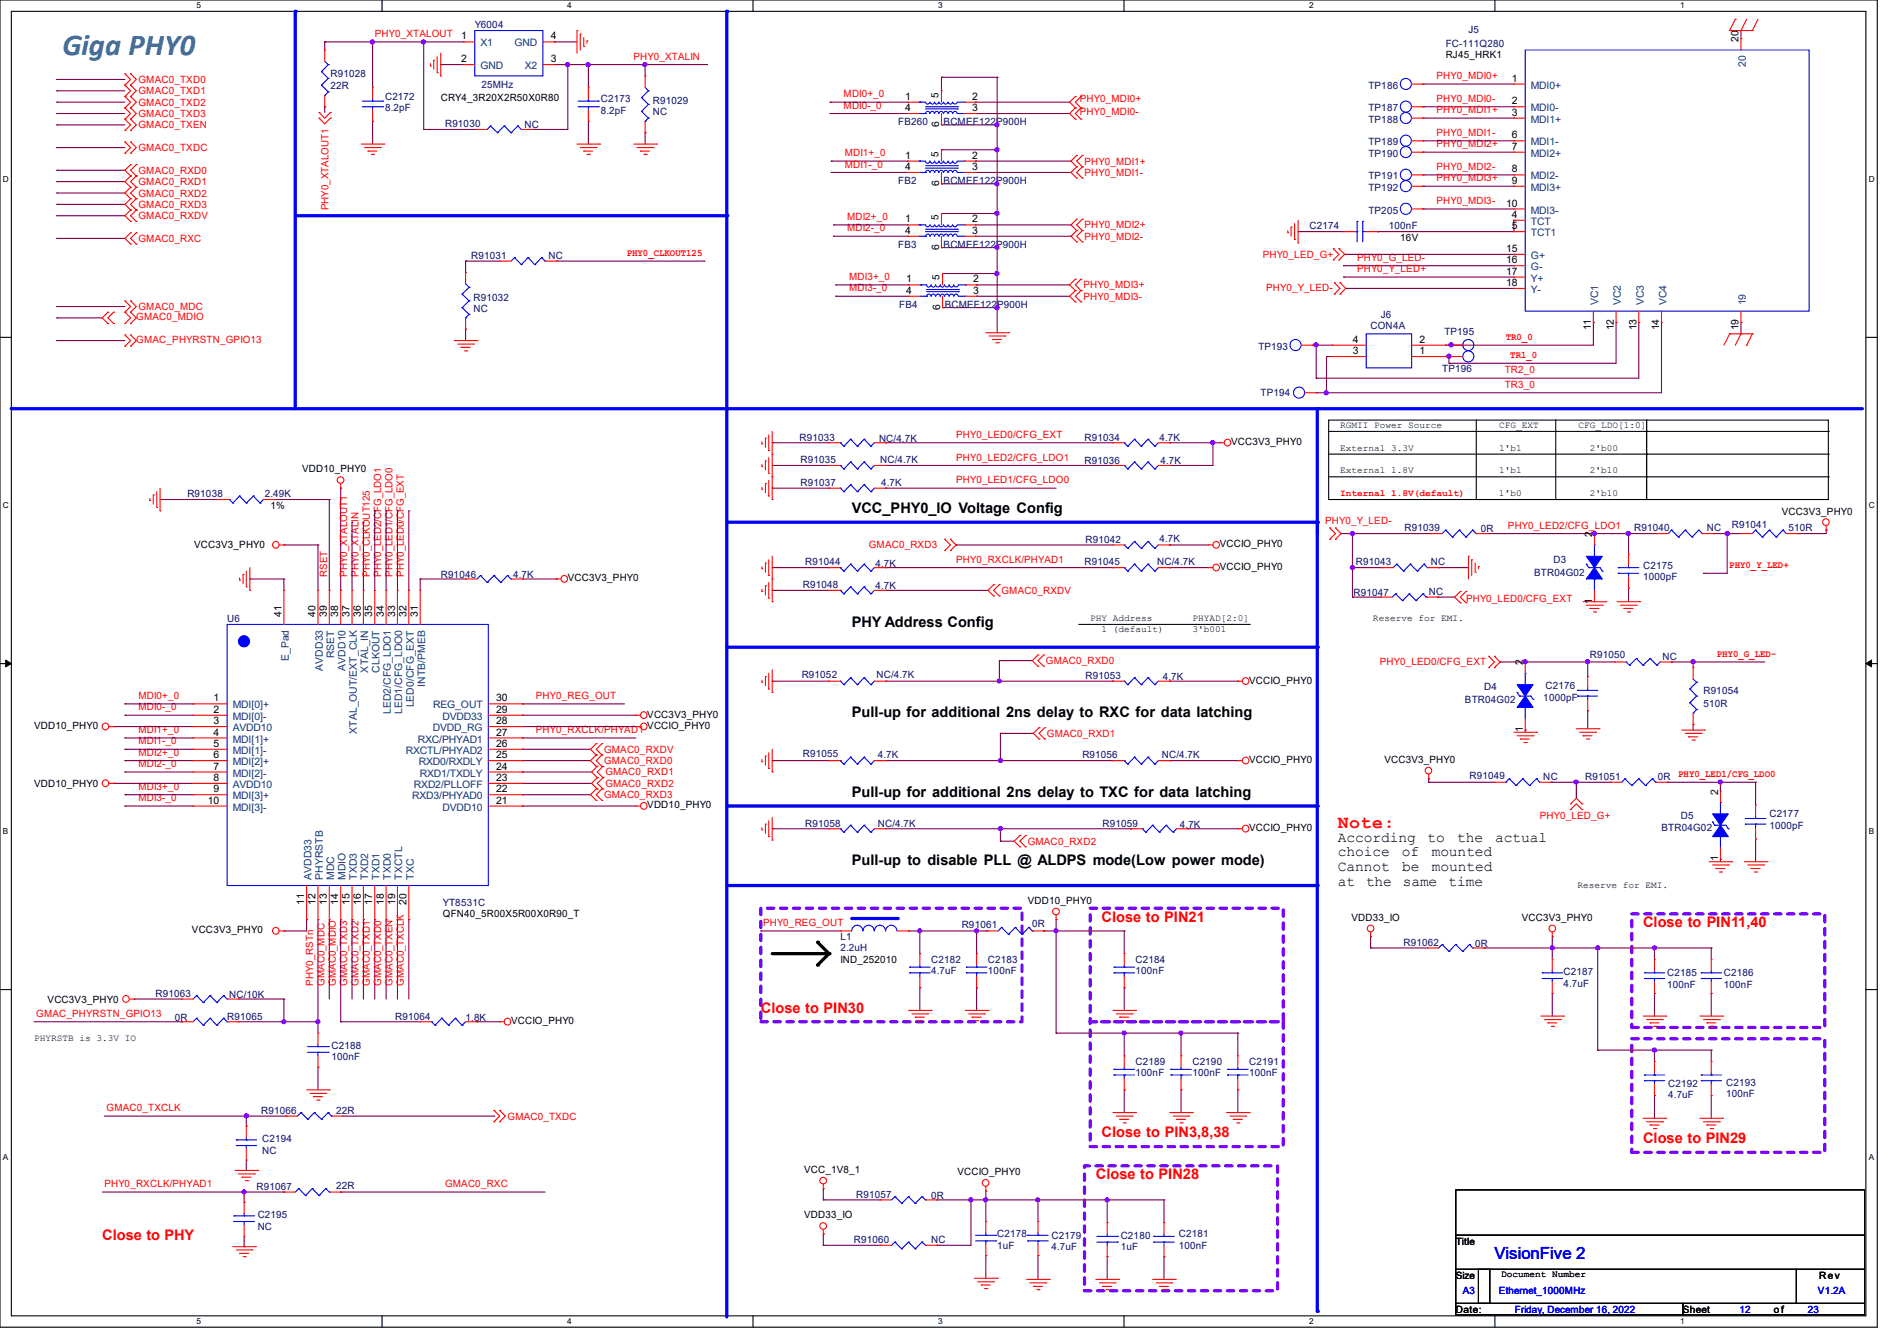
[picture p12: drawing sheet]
<svg xmlns="http://www.w3.org/2000/svg" width="297mm" height="210mm" viewBox="0 0 297 210" stroke-linecap="round" stroke-linejoin="round" font-family="sans-serif">
<defs><g id="words">
<text font-size="4.7" fill="#007f7f" x="9.8" y="8.6">Giga PHY0</text>
<text font-size="2.8" fill="#f00" x="209.5" y="129.7">Note:</text>
<text font-size="2.6" fill="#00f" x="234" y="197.2">VisionFive 2</text>
<g font-size="2.3">
<text x="133.4" y="80.3">VCC_PHY0_IO Voltage Config</text>
<text x="133.4" y="98.1">PHY Address Config</text>
<text x="133.3" y="112.4">Pull-up for additional 2ns delay to RXC for data latching</text>
<text x="133.3" y="124.8">Pull-up for additional 2ns delay to TXC for data latching</text>
<text x="209.5" y="131.8">According</text>
<text x="223.5" y="131.8">to</text>
<text x="228.1" y="131.8">the</text>
<text x="234.1" y="131.8">actual</text>
<text x="133.3" y="135.5">Pull-up to disable PLL @ ALDPS mode(Low power mode)</text>
<text x="209.5" y="134.1">choice</text>
<text x="209.5" y="136.4">Cannot</text>
<text x="219.5" y="134.1">of</text>
<text x="219.5" y="136.4">be</text>
<text x="224.2" y="134.1">mounted</text>
<text x="224.2" y="136.4">mounted</text>
<text x="209.5" y="138.7">at</text>
<text x="213.9" y="138.7">the</text>
<text x="219.6" y="138.7">same</text>
<text x="226.8" y="138.7">time</text>
</g>
<g font-size="2.3" fill="#f00">
<text x="172.5" y="144.4">Close to PIN21</text>
<text x="257.3" y="145.2">Close to PIN11,40</text>
<text x="119.1" y="158.6">Close to PIN30</text>
<text x="172.5" y="178.1">Close to PIN3,8,38</text>
<text x="257.3" y="179">Close to PIN29</text>
<text x="171.6" y="184.7">Close to PIN28</text>
<text x="16" y="194.1">Close to PHY</text>
</g>
<g font-size="1.6" fill="#f00">
<text x="58.7" y="5.8">PHY0_XTALOUT</text>
<text x="99.2" y="9.4">PHY0_XTALIN</text>
<text x="21.7" y="16.6">GMAC0_TXD2</text>
<text x="21.7" y="13">GMAC0_TXD0</text>
<text x="21.7" y="14.8">GMAC0_TXD1</text>
<text x="132.1" y="17">MDI0-_0</text>
<text x="132.1" y="15.2">MDI0+_0</text>
<text x="169.1" y="18">PHY0_MDI0-</text>
<text x="169.1" y="16">PHY0_MDI0+</text>
<text x="224.9" y="16">PHY0_MDI0-</text>
<text x="224.9" y="12.4">PHY0_MDI0+</text>
<text x="224.9" y="17.7">PHY0_MDI1+</text>
<text x="21.7" y="18.3">GMAC0_TXD3</text>
<text x="21.7" y="23.7">GMAC0_TXDC</text>
<text x="21.7" y="20.1">GMAC0_TXEN</text>
<text x="224.9" y="23.1">PHY0_MDI2+</text>
<text x="224.9" y="21.3">PHY0_MDI1-</text>
<text x="21.7" y="27.2">GMAC0_RXD0</text>
<text x="21.7" y="29">GMAC0_RXD1</text>
<text x="132.2" y="24.5">MDI1+_0</text>
<text x="132.2" y="26.2">MDI1-_0</text>
<text x="169.8" y="27.6">PHY0_MDI1-</text>
<text x="169.8" y="25.8">PHY0_MDI1+</text>
<text x="224.9" y="26.6">PHY0_MDI2-</text>
<text x="224.9" y="28.4">PHY0_MDI3+</text>
<text x="21.7" y="30.8">GMAC0_RXD2</text>
<text x="21.7" y="32.6">GMAC0_RXD3</text>
<text x="21.7" y="34.3">GMAC0_RXDV</text>
<text x="51.4" y="32.9" transform="rotate(-90 51.4 32.9)">PHY0_XTALOUT1</text>
<text x="132.6" y="34.5">MDI2+_0</text>
<text x="169.8" y="35.8">PHY0_MDI2+</text>
<text x="224.9" y="32">PHY0_MDI3-</text>
<text x="21.7" y="37.9">GMAC0_RXC</text>
<text x="98.1" y="40.1">PHY0_CLKOUT125</text>
<text x="132.6" y="36.2">MDI2-_0</text>
<text x="169.8" y="37.5">PHY0_MDI2-</text>
<text x="197.7" y="40.4">PHY0_LED_G+</text>
<text x="212.5" y="40.9">PHY0_G_LED-</text>
<text x="133" y="45.6">MDI3-_0</text>
<text x="133" y="43.9">MDI3+_0</text>
<text x="169.6" y="46.9">PHY0_MDI3-</text>
<text x="169.6" y="45.2">PHY0_MDI3+</text>
<text x="198.2" y="45.5">PHY0_Y_LED-</text>
<text x="212.5" y="42.6">PHY0_Y_LED+</text>
<text x="21.3" y="50.2">GMAC0_MDIO</text>
<text x="21.3" y="53.7">GMAC_PHYRSTN_GPIO13</text>
<text x="21.7" y="48.6">GMAC0_MDC</text>
<text x="235.7" y="53.3">TR0_0</text>
<text x="235.6" y="58.5">TR2_0</text>
<text x="236.5" y="56.1">TR1_0</text>
<text x="235.6" y="60.7">TR3_0</text>
<text x="149.7" y="68.6">PHY0_LED0/CFG_EXT</text>
<text x="149.7" y="72.1">PHY0_LED2/CFG_LDO1</text>
<text x="149.7" y="75.7">PHY0_LED1/CFG_LDO0</text>
<text x="207.5" y="82">PHY0_Y_LED-</text>
<text x="236.1" y="82.8">PHY0_LED2/CFG_LDO1</text>
<text x="136" y="85.9">GMAC0_RXD3</text>
<text x="149.7" y="88.1">PHY0_RXCLK/PHYAD1</text>
<text x="270.8" y="89">PHY0_Y_LED+</text>
<text x="51.2" y="90.3" transform="rotate(-90 51.2 90.3)">RSET</text>
<text x="54.4" y="90.3" transform="rotate(-90 54.4 90.3)">PHY0_XTALOUT1</text>
<text x="56.1" y="90.3" transform="rotate(-90 56.1 90.3)">PHY0_XTALIN</text>
<text x="57.9" y="90.3" transform="rotate(-90 57.9 90.3)">PHY0_CLKOUT125</text>
<text x="59.7" y="90.3" transform="rotate(-90 59.7 90.3)">PHY0_LED2/CFG_LDO1</text>
<text x="61.5" y="90.3" transform="rotate(-90 61.5 90.3)">PHY0_LED1/CFG_LDO0</text>
<text x="63.2" y="90.3" transform="rotate(-90 63.2 90.3)">PHY0_LED0/CFG_EXT</text>
<text x="156.8" y="93">GMAC0_RXDV</text>
<text x="229.5" y="94.2">PHY0_LED0/CFG_EXT</text>
<text x="163.7" y="104">GMAC0_RXD0</text>
<text x="216" y="104.2">PHY0_LED0/CFG_EXT</text>
<text x="268.8" y="102.9">PHY0_G_LED-</text>
<text x="21.7" y="111.2">MDI0-_0</text>
<text x="21.7" y="109.5">MDI0+_0</text>
<text x="83.9" y="109.5">PHY0_REG_OUT</text>
<text x="21.7" y="118.4">MDI2+_0</text>
<text x="21.7" y="116.6">MDI1-_0</text>
<text x="21.7" y="114.8">MDI1+_0</text>
<text x="83.9" y="114.8">PHY0_RXCLK/PHYAD1</text>
<text x="94.6" y="119.7">GMAC0_RXD0</text>
<text x="94.6" y="117.9">GMAC0_RXDV</text>
<text x="163.9" y="115.4">GMAC0_RXD1</text>
<text x="21.7" y="125.5">MDI3-_0</text>
<text x="21.7" y="123.7">MDI3+_0</text>
<text x="21.7" y="120.1">MDI2-_0</text>
<text x="94.6" y="125">GMAC0_RXD3</text>
<text x="94.8" y="123.2">GMAC0_RXD2</text>
<text x="94.8" y="121.5">GMAC0_RXD1</text>
<text x="262.8" y="121.7">PHY0_LED1/CFG_LDO0</text>
<text x="241.1" y="128.2">PHY0_LED_G+</text>
<text x="160.9" y="132.3">GMAC0_RXD2</text>
<text x="119.5" y="145">PHY0_REG_OUT</text>
<text x="49" y="154.3" transform="rotate(-90 49 154.3)">PHY0_RSTn</text>
<text x="50.8" y="154.3" transform="rotate(-90 50.8 154.3)">GMAC0_MDC</text>
<text x="52.6" y="154.3" transform="rotate(-90 52.6 154.3)">GMAC0_MDIO</text>
<text x="54.4" y="154.3" transform="rotate(-90 54.4 154.3)">GMAC0_TXD3</text>
<text x="56.1" y="154.3" transform="rotate(-90 56.1 154.3)">GMAC0_TXD2</text>
<text x="57.9" y="154.3" transform="rotate(-90 57.9 154.3)">GMAC0_TXD1</text>
<text x="59.7" y="154.3" transform="rotate(-90 59.7 154.3)">GMAC0_TXD0</text>
<text x="61.5" y="154.3" transform="rotate(-90 61.5 154.3)">GMAC0_TXEN</text>
<text x="63.2" y="154.3" transform="rotate(-90 63.2 154.3)">GMAC0_TXCLK</text>
<text x="5.7" y="159.3">GMAC_PHYRSTN_GPIO13</text>
<text x="16.7" y="174">GMAC0_TXCLK</text>
<text x="79.5" y="175.3">GMAC0_TXDC</text>
<text x="16.3" y="185.9">PHY0_RXCLK/PHYAD1</text>
<text x="69.7" y="185.9">GMAC0_RXC</text>
</g>
<g font-size="1.6" fill="#00007f">
<text x="74.3" y="4.4">Y6004</text>
<text x="229.9" y="5.2">J5</text>
<text x="226.4" y="7.3">FC-111Q280</text>
<text x="51.7" y="12.1">R91028</text>
<text x="51.7" y="13.9">22R</text>
<text x="60.3" y="15.7">C2172</text>
<text x="60.3" y="17.4">8.2pF</text>
<text x="75.4" y="13.7">25MHz</text>
<text x="94.1" y="16">C2173</text>
<text x="94.1" y="17.8">8.2pF</text>
<text x="102.2" y="16.2">R91029</text>
<text x="102.2" y="18">NC</text>
<text x="214.2" y="17.4">TP187</text>
<text x="214.2" y="13.9">TP186</text>
<text x="69.7" y="19.9">R91030</text>
<text x="82.1" y="20.1">NC</text>
<text x="140.6" y="19.6">FB260</text>
<text x="147.7" y="19.6">BCMEF122P900H</text>
<text x="214.2" y="22.8">TP189</text>
<text x="214.2" y="19.2">TP188</text>
<text x="140.6" y="28.8">FB2</text>
<text x="147.7" y="28.8">BCMEF122P900H</text>
<text x="214.2" y="29.9">TP192</text>
<text x="214.2" y="28.1">TP191</text>
<text x="214.2" y="24.6">TP190</text>
<text x="205" y="35.9">C2174</text>
<text x="214.2" y="33.4">TP205</text>
<text x="217.5" y="35.9">100nF</text>
<text x="73.8" y="40.6">R91031</text>
<text x="85.9" y="40.6">NC</text>
<text x="140.6" y="38.8">FB3</text>
<text x="147.7" y="38.8">BCMEF122P900H</text>
<text x="74.1" y="47.1">R91032</text>
<text x="74.1" y="48.9">NC</text>
<text x="140.8" y="48.2">FB4</text>
<text x="147.9" y="48.2">BCMEF122P900H</text>
<text x="214.6" y="51.6">CON4A</text>
<text x="216.2" y="49.8">J6</text>
<text x="226.1" y="52.4">TP195</text>
<text x="197" y="54.8">TP193</text>
<text x="225.8" y="58.3">TP196</text>
<text x="197.4" y="62.1">TP194</text>
<text x="125.2" y="69">R91033</text>
<text x="137.6" y="69.2">NC/4.7K</text>
<text x="169.8" y="69">R91034</text>
<text x="181.5" y="69">4.7K</text>
<text x="29.3" y="77.9">R91038</text>
<text x="41.4" y="77.9">2.49K</text>
<text x="125.3" y="76.1">R91037</text>
<text x="125.3" y="72.6">R91035</text>
<text x="137.8" y="72.6">NC/4.7K</text>
<text x="138" y="76.1">4.7K</text>
<text x="169.8" y="72.7">R91036</text>
<text x="181.7" y="72.7">4.7K</text>
<text x="219.9" y="83.2">R91039</text>
<text x="231.9" y="83.4">0R</text>
<text x="255.9" y="83.2">R91040</text>
<text x="267.2" y="83.2">NC</text>
<text x="271.1" y="82.7">R91041</text>
<text x="280" y="83.2">510R</text>
<text x="126.1" y="88.6">R91044</text>
<text x="137.1" y="88.7">4.7K</text>
<text x="169.8" y="88.6">R91045</text>
<text x="170" y="85">R91042</text>
<text x="181.2" y="88.6">NC/4.7K</text>
<text x="181.5" y="84.8">4.7K</text>
<text x="212.3" y="88.6">R91043</text>
<text x="224" y="88.6">NC</text>
<text x="243.2" y="88.2">D3</text>
<text x="257.3" y="89.1">C2175</text>
<text x="69" y="90.5">R91046</text>
<text x="80.3" y="90.5">4.7K</text>
<text x="125.7" y="92.1">R91048</text>
<text x="137.1" y="92.3">4.7K</text>
<text x="211.9" y="93.3">R91047</text>
<text x="223.7" y="93.2">NC</text>
<text x="240.2" y="90.2">BTR04G02</text>
<text x="257.3" y="90.9">1000pF</text>
<text x="35.6" y="97.4">U6</text>
<text x="125.5" y="106.2">R91052</text>
<text x="137.2" y="106.2">NC/4.7K</text>
<text x="170" y="106.3">R91053</text>
<text x="182.1" y="106.5">4.7K</text>
<text x="242" y="107.9">C2176</text>
<text x="248.9" y="103.1">R91050</text>
<text x="260.3" y="103.3">NC</text>
<text x="229.4" y="110.1">BTR04G02</text>
<text x="232.4" y="108.1">D4</text>
<text x="241.6" y="109.7">1000pF</text>
<text x="266.7" y="108.7">R91054</text>
<text x="266.7" y="110.8">510R</text>
<text x="125.7" y="118.6">R91055</text>
<text x="137.5" y="118.8">4.7K</text>
<text x="169.5" y="118.8">R91056</text>
<text x="181.9" y="118.8">NC/4.7K</text>
<text x="230.1" y="122">R91049</text>
<text x="241.6" y="122.2">NC</text>
<text x="248.2" y="122.2">R91051</text>
<text x="259.6" y="122.2">0R</text>
<text x="126.1" y="129.5">R91058</text>
<text x="137.5" y="129.5">NC/4.7K</text>
<text x="172.6" y="129.5">R91059</text>
<text x="184.7" y="129.6">4.7K</text>
<text x="260.1" y="130.2">BTR04G02</text>
<text x="263.1" y="128.2">D5</text>
<text x="277" y="128">C2177</text>
<text x="277" y="129.8">1000pF</text>
<text x="69.3" y="141.9">YT8531C</text>
<text x="131.6" y="147.2">L1</text>
<text x="131.6" y="149">2.2uH</text>
<text x="150.6" y="145.3">R91061</text>
<text x="161.6" y="145.1">0R</text>
<text x="219.8" y="148.1">R91062</text>
<text x="231" y="148.3">0R</text>
<text x="145.8" y="150.8">C2182</text>
<text x="145.8" y="152.6">4.7uF</text>
<text x="154.7" y="150.8">C2183</text>
<text x="154.7" y="152.6">100nF</text>
<text x="177.8" y="150.8">C2184</text>
<text x="177.8" y="152.6">100nF</text>
<text x="244.8" y="152.7">C2187</text>
<text x="244.8" y="154.5">4.7uF</text>
<text x="261" y="152.9">C2185</text>
<text x="261" y="154.7">100nF</text>
<text x="269.9" y="152.9">C2186</text>
<text x="269.9" y="154.7">100nF</text>
<text x="24.3" y="156.1">R91063</text>
<text x="27.4" y="159.8">0R</text>
<text x="35.6" y="159.7">R91065</text>
<text x="35.9" y="156.3">NC/10K</text>
<text x="61.9" y="159.7">R91064</text>
<text x="72.9" y="159.8">1.8K</text>
<text x="51.9" y="164.3">C2188</text>
<text x="51.9" y="166.1">100nF</text>
<text x="177.8" y="166.8">C2189</text>
<text x="186.7" y="166.8">C2190</text>
<text x="195.6" y="166.8">C2191</text>
<text x="177.8" y="168.6">100nF</text>
<text x="186.7" y="168.6">100nF</text>
<text x="195.6" y="168.6">100nF</text>
<text x="261.2" y="170.2">C2192</text>
<text x="261.2" y="172">4.7uF</text>
<text x="270.3" y="170">C2193</text>
<text x="270.3" y="171.8">100nF</text>
<text x="40.9" y="174.5">R91066</text>
<text x="41.1" y="178.9">C2194</text>
<text x="52.6" y="174.5">22R</text>
<text x="41.1" y="180.7">NC</text>
<text x="40.2" y="186.3">R91067</text>
<text x="40.3" y="190.8">C2195</text>
<text x="52.6" y="186.2">22R</text>
<text x="134.1" y="187.6">R91057</text>
<text x="145.8" y="187.8">0R</text>
<text x="40.3" y="192.6">NC</text>
<text x="133.7" y="194.7">R91060</text>
<text x="145.8" y="194.7">NC</text>
<text x="156.1" y="193.8">C2178</text>
<text x="156.1" y="195.6">1uF</text>
<text x="164.6" y="194">C2179</text>
<text x="164.6" y="195.8">4.7uF</text>
<text x="175.5" y="194">C2180</text>
<text x="175.5" y="195.8">1uF</text>
<text x="184.6" y="193.8">C2181</text>
<text x="184.6" y="195.6">100nF</text>
</g>
<g font-size="1.6">
<text x="72.2" y="6.2">1</text>
<text x="72.2" y="9.7">2</text>
<text x="86.2" y="9.7">3</text>
<text x="86.2" y="6.2">4</text>
<text x="226.4" y="9.1">RJ45_HRK1</text>
<text x="272.2" y="6.6" transform="rotate(-90 272.2 6.6)">20</text>
<text x="69" y="15.8">CRY4_3R20X2R50X0R80</text>
<text x="141.7" y="17.4">4</text>
<text x="141.7" y="15.6">1</text>
<text x="146.9" y="15.3" transform="rotate(-90 146.9 15.3)">5</text>
<text x="152.2" y="17.4">3</text>
<text x="152.2" y="15.6">2</text>
<text x="236.7" y="16.3">2</text>
<text x="236.7" y="12.8">1</text>
<text x="147" y="19.9" transform="rotate(-90 147 19.9)">6</text>
<text x="236.7" y="23.5">7</text>
<text x="236.7" y="18.1">3</text>
<text x="236.7" y="21.7">6</text>
<text x="141.7" y="26.6">4</text>
<text x="141.7" y="24.9">1</text>
<text x="146.9" y="24.6" transform="rotate(-90 146.9 24.6)">5</text>
<text x="147" y="29.1" transform="rotate(-90 147 29.1)">6</text>
<text x="152.2" y="26.6">3</text>
<text x="152.2" y="24.9">2</text>
<text x="236.7" y="28.8">9</text>
<text x="236.7" y="27">8</text>
<text x="141.7" y="34.8">1</text>
<text x="146.9" y="34.5" transform="rotate(-90 146.9 34.5)">5</text>
<text x="152.2" y="34.8">2</text>
<text x="235.8" y="32.3">10</text>
<text x="236.7" y="34.1">4</text>
<text x="236.7" y="35.9">5</text>
<text x="141.7" y="36.6">4</text>
<text x="147" y="39.1" transform="rotate(-90 147 39.1)">6</text>
<text x="152.2" y="36.6">3</text>
<text x="219.2" y="37.7">16V</text>
<text x="235.8" y="39.5">15</text>
<text x="235.8" y="41.2">16</text>
<text x="141.9" y="46">4</text>
<text x="141.9" y="44.2">1</text>
<text x="147.1" y="43.9" transform="rotate(-90 147.1 43.9)">5</text>
<text x="152.4" y="46">3</text>
<text x="152.4" y="44.2">2</text>
<text x="235.8" y="44.8">18</text>
<text x="235.8" y="43">17</text>
<text x="147.2" y="48.5" transform="rotate(-90 147.2 48.5)">6</text>
<text x="211.8" y="53.7">4</text>
<text x="222.2" y="53.7">2</text>
<text x="249.1" y="51.7" transform="rotate(-90 249.1 51.7)">11</text>
<text x="252.6" y="51.7" transform="rotate(-90 252.6 51.7)">12</text>
<text x="256.2" y="51.7" transform="rotate(-90 256.2 51.7)">13</text>
<text x="259.8" y="51.7" transform="rotate(-90 259.8 51.7)">14</text>
<text x="272.2" y="51.7" transform="rotate(-90 272.2 51.7)">19</text>
<text x="211.8" y="55.5">3</text>
<text x="222.2" y="55.5">1</text>
<text x="192.7" y="69.7">VCC3V3_PHY0</text>
<text x="47.3" y="74">VDD10_PHY0</text>
<text x="42.3" y="79.7">1%</text>
<text x="279" y="80.7">VCC3V3_PHY0</text>
<text x="30.4" y="85.9">VCC3V3_PHY0</text>
<text x="191" y="85.7">VCCIO_PHY0</text>
<text x="191" y="89.3">VCCIO_PHY0</text>
<text x="249.3" y="84.1" transform="rotate(-90 249.3 84.1)">2</text>
<text x="88.9" y="91.1">VCC3V3_PHY0</text>
<text x="249.3" y="94.6" transform="rotate(-90 249.3 94.6)">1</text>
<text x="44.1" y="96.6" transform="rotate(-90 44.1 96.6)">41</text>
<text x="49.4" y="96.6" transform="rotate(-90 49.4 96.6)">40</text>
<text x="51.2" y="96.6" transform="rotate(-90 51.2 96.6)">39</text>
<text x="53" y="96.6" transform="rotate(-90 53 96.6)">38</text>
<text x="54.7" y="96.6" transform="rotate(-90 54.7 96.6)">37</text>
<text x="56.5" y="96.6" transform="rotate(-90 56.5 96.6)">36</text>
<text x="58.3" y="96.6" transform="rotate(-90 58.3 96.6)">35</text>
<text x="60.1" y="96.6" transform="rotate(-90 60.1 96.6)">34</text>
<text x="61.9" y="96.6" transform="rotate(-90 61.9 96.6)">33</text>
<text x="63.6" y="96.6" transform="rotate(-90 63.6 96.6)">32</text>
<text x="65.4" y="96.6" transform="rotate(-90 65.4 96.6)">31</text>
<text x="195.6" y="107.1">VCCIO_PHY0</text>
<text x="238.4" y="104.2" transform="rotate(-90 238.4 104.2)">2</text>
<text x="33.4" y="109.9">1</text>
<text x="33.4" y="111.6">2</text>
<text x="33.4" y="113.4">3</text>
<text x="77.7" y="113.4">28</text>
<text x="77.7" y="111.6">29</text>
<text x="77.7" y="109.9">30</text>
<text x="101.3" y="112.4">VCC3V3_PHY0</text>
<text x="5.3" y="114.2">VDD10_PHY0</text>
<text x="33.4" y="115.2">4</text>
<text x="33.4" y="117">5</text>
<text x="33.4" y="118.7">6</text>
<text x="77.7" y="118.7">25</text>
<text x="77.7" y="117">26</text>
<text x="77.7" y="115.2">27</text>
<text x="101.3" y="114.2">VCCIO_PHY0</text>
<text x="195.6" y="119.5">VCCIO_PHY0</text>
<text x="216.7" y="119.5">VCC3V3_PHY0</text>
<text x="238.4" y="114.7" transform="rotate(-90 238.4 114.7)">1</text>
<text x="5.3" y="123.2">VDD10_PHY0</text>
<text x="32.6" y="125.9">10</text>
<text x="33.4" y="120.5">7</text>
<text x="33.4" y="122.3">8</text>
<text x="33.4" y="124.1">9</text>
<text x="77.7" y="125.9">21</text>
<text x="77.7" y="124.1">22</text>
<text x="77.7" y="122.3">23</text>
<text x="77.7" y="120.5">24</text>
<text x="269" y="124.5" transform="rotate(-90 269 124.5)">2</text>
<text x="101.3" y="126.6">VDD10_PHY0</text>
<text x="195.6" y="130.2">VCCIO_PHY0</text>
<text x="269" y="134.9" transform="rotate(-90 269 134.9)">1</text>
<text x="47.6" y="141.7" transform="rotate(-90 47.6 141.7)">11</text>
<text x="49.4" y="141.7" transform="rotate(-90 49.4 141.7)">12</text>
<text x="51.2" y="141.7" transform="rotate(-90 51.2 141.7)">13</text>
<text x="53" y="141.7" transform="rotate(-90 53 141.7)">14</text>
<text x="54.7" y="141.7" transform="rotate(-90 54.7 141.7)">15</text>
<text x="56.5" y="141.7" transform="rotate(-90 56.5 141.7)">16</text>
<text x="58.3" y="141.7" transform="rotate(-90 58.3 141.7)">17</text>
<text x="60.1" y="141.7" transform="rotate(-90 60.1 141.7)">18</text>
<text x="61.9" y="141.7" transform="rotate(-90 61.9 141.7)">19</text>
<text x="63.6" y="141.7" transform="rotate(-90 63.6 141.7)">20</text>
<text x="69.3" y="143.7">QFN40_5R00X5R00X0R90_T</text>
<text x="160.9" y="141.6">VDD10_PHY0</text>
<text x="30.1" y="146.2">VCC3V3_PHY0</text>
<text x="211.6" y="144.2">VDD33_IO</text>
<text x="238.3" y="144.2">VCC3V3_PHY0</text>
<text x="131.6" y="150.8">IND_252010</text>
<text x="7.5" y="157">VCC3V3_PHY0</text>
<text x="80" y="160.4">VCCIO_PHY0</text>
<text x="125.9" y="183.7">VCC_1V8_1</text>
<text x="149.9" y="184">VCCIO_PHY0</text>
<text x="125.9" y="190.8">VDD33_IO</text>
<text x="227.9" y="194.9">Title</text>
<text x="227.9" y="200.2">Size</text>
<text x="284.8" y="200.2">Rev</text>
<text x="227.9" y="205.6">Date:</text>
<text x="263.5" y="205.6">Sheet</text>
<text x="277.7" y="205.6">o f</text>
</g>
<g font-size="1.6" fill="#003f7f">
<text x="75.2" y="7.3">X1</text>
<text x="75.2" y="10.8">GND</text>
<text x="80.6" y="7.3">GND</text>
<text x="82.2" y="10.8">X2</text>
<text x="273.4" y="10.5" transform="rotate(-90 273.4 10.5)">20</text>
<text x="239.7" y="17.4">MDI0-</text>
<text x="239.7" y="13.9">MDI0+</text>
<text x="239.7" y="19.2">MDI1+</text>
<text x="239.7" y="22.8">MDI1-</text>
<text x="239.7" y="24.6">MDI2+</text>
<text x="239.7" y="29.9">MDI3+</text>
<text x="239.7" y="28.1">MDI2-</text>
<text x="239.7" y="35.2">TCT</text>
<text x="239.7" y="33.4">MDI3-</text>
<text x="239.7" y="40.6">G+</text>
<text x="239.7" y="37">TCT1</text>
<text x="239.7" y="42.3">G-</text>
<text x="239.7" y="45.9">Y-</text>
<text x="239.7" y="44.1">Y+</text>
<text x="250.2" y="47.8" transform="rotate(-90 250.2 47.8)">VC1</text>
<text x="253.8" y="47.8" transform="rotate(-90 253.8 47.8)">VC2</text>
<text x="257.3" y="47.8" transform="rotate(-90 257.3 47.8)">VC3</text>
<text x="260.9" y="47.8" transform="rotate(-90 260.9 47.8)">VC4</text>
<text x="273.4" y="47.8" transform="rotate(-90 273.4 47.8)">19</text>
<text x="45.2" y="103.5" transform="rotate(-90 45.2 103.5)">E_Pad</text>
<text x="50.5" y="105" transform="rotate(-90 50.5 105)">AVDD33</text>
<text x="52.3" y="103.1" transform="rotate(-90 52.3 103.1)">RSET</text>
<text x="54.1" y="105" transform="rotate(-90 54.1 105)">AVDD10</text>
<text x="57.7" y="105.3" transform="rotate(-90 57.7 105.3)">XTAL_IN</text>
<text x="59.4" y="105.3" transform="rotate(-90 59.4 105.3)">CLKOUT</text>
<text x="66.5" y="107.6" transform="rotate(-90 66.5 107.6)">INTB/PMEB</text>
<text x="36.4" y="111">MDI[0]+</text>
<text x="36.4" y="112.7">MDI[0]-</text>
<text x="61.2" y="111.8" transform="rotate(-90 61.2 111.8)">LED2/CFG_LDO1</text>
<text x="63" y="111.8" transform="rotate(-90 63 111.8)">LED1/CFG_LDO0</text>
<text x="64.8" y="110.8" transform="rotate(-90 64.8 110.8)">LED0/CFG_EXT</text>
<text x="67.8" y="111">REG_OUT</text>
<text x="69.3" y="112.7">DVDD33</text>
<text x="36.4" y="114.5">AVDD10</text>
<text x="36.4" y="116.3">MDI[1]+</text>
<text x="36.4" y="118.1">MDI[1]-</text>
<text x="36.4" y="119.8">MDI[2]+</text>
<text x="55.9" y="114.9" transform="rotate(-90 55.9 114.9)">XTAL_OUT/EXT_CLK</text>
<text x="63.5" y="118.1">RXCTL/PHYAD2</text>
<text x="65.4" y="116.3">RXC/PHYAD1</text>
<text x="65.6" y="119.8">RXD0/RXDLY</text>
<text x="67.8" y="114.5">DVDD_RG</text>
<text x="36.4" y="121.6">MDI[2]-</text>
<text x="36.4" y="123.4">AVDD10</text>
<text x="36.4" y="125.2">MDI[3]+</text>
<text x="64.5" y="125.2">RXD3/PHYAD0</text>
<text x="64.8" y="123.4">RXD2/PLLOFF</text>
<text x="65.7" y="121.6">RXD1/TXDLY</text>
<text x="36.4" y="127">MDI[3]-</text>
<text x="69.3" y="127">DVDD10</text>
<text x="48.8" y="137.8" transform="rotate(-90 48.8 137.8)">AVDD33</text>
<text x="50.5" y="137.8" transform="rotate(-90 50.5 137.8)">PHYRSTB</text>
<text x="52.3" y="137.8" transform="rotate(-90 52.3 137.8)">MDC</text>
<text x="54.1" y="137.8" transform="rotate(-90 54.1 137.8)">MDIO</text>
<text x="55.9" y="137.8" transform="rotate(-90 55.9 137.8)">TXD3</text>
<text x="57.7" y="137.8" transform="rotate(-90 57.7 137.8)">TXD2</text>
<text x="59.4" y="137.8" transform="rotate(-90 59.4 137.8)">TXD1</text>
<text x="61.2" y="137.8" transform="rotate(-90 61.2 137.8)">TXD0</text>
<text x="63" y="137.8" transform="rotate(-90 63 137.8)">TXCTL</text>
<text x="64.8" y="137.8" transform="rotate(-90 64.8 137.8)">TXC</text>
</g>
<g font-size="1.6" fill="#00f">
<text x="229" y="202.7">A3</text>
<text x="234.7" y="202.7">Ethernet_1000MHz</text>
<text x="284.6" y="202.7">V1.2A</text>
<text x="237.2" y="205.6">Friday, December 16, 2022</text>
<text x="272.4" y="205.6">12</text>
<text x="283" y="205.6">23</text>
</g>
<g font-size="1.5">
<text x="209.8" y="67">RGMII Power Source</text>
<text x="209.8" y="70.6">External 3.3V</text>
<text x="234.7" y="67">CFG_EXT</text>
<text x="234.7" y="70.6">1'b1</text>
<text x="247.1" y="67">CFG_LDO[1:0]</text>
<text x="248.9" y="70.6">2'b00</text>
<text x="209.8" y="74.1">External 1.8V</text>
<text x="234.7" y="77.7">1'b0</text>
<text x="234.7" y="74.1">1'b1</text>
<text x="248.9" y="77.7">2'b10</text>
<text x="248.9" y="74.1">2'b10</text>
<text x="170.7" y="97.2">PHY Address</text>
<text x="172.5" y="99">1 (default)</text>
<text x="186.7" y="97.2">PHYAD[2:0]</text>
<text x="186.7" y="99">3'b001</text>
<text x="215" y="97.2">Reserve for EMI.</text>
<text x="247" y="139">Reserve for EMI.</text>
<text x="5.3" y="163">PHYRSTB is 3.3V IO</text>
<text x="235" y="200">Document Number</text>
</g>
<text font-size="1.5" fill="#f00" x="209.8" y="77.7">Internal 1.8V(default)</text>
<g font-size="1.3">
<text x="30.8" y="1.3">5</text>
<text x="88.8" y="1.3">4</text>
<text x="146.9" y="1.3">3</text>
<text x="205" y="1.3">2</text>
<text x="263.1" y="1.3">1</text>
<text x=".5" y="28.4">D</text>
<text x="292.6" y="28.4">D</text>
<text x=".5" y="79.5">C</text>
<text x="292.6" y="79.5">C</text>
<text x=".5" y="130.6">B</text>
<text x="292.6" y="130.6">B</text>
<text x=".5" y="181.7">A</text>
<text x="292.6" y="181.7">A</text>
<text x="30.8" y="207.4">5</text>
<text x="88.8" y="207.4">4</text>
<text x="146.9" y="207.4">3</text>
<text x="205" y="207.4">2</text>
<text x="263.1" y="207.4">1</text>
</g>
</g></defs>
<path d="M0 0h293.9v207.9h-293.9zM1.8 1.8h290.3v204.3h-290.3z" fill="none" stroke="#000" stroke-width=".17"/>
<g fill="#fff">
<path d="M30.8 .2h.7v1.4h-.7z"/>
<path d="M30.8 206.2h.7v1.4h-.7z"/>
</g>
<path d="M59.8 0v1.8M59.8 206.1v1.8" fill="none" stroke="#000" stroke-width=".17"/>
<g fill="#fff">
<path d="M88.8 .2h.7v1.4h-.7z"/>
<path d="M88.8 206.2h.7v1.4h-.7z"/>
</g>
<path d="M117.9 0v1.8M117.9 206.1v1.8" fill="none" stroke="#000" stroke-width=".17"/>
<g fill="#fff">
<path d="M146.9 .2h.7v1.4h-.7z"/>
<path d="M146.9 206.2h.7v1.4h-.7z"/>
</g>
<path d="M176 0v1.8M176 206.1v1.8" fill="none" stroke="#000" stroke-width=".17"/>
<g fill="#fff">
<path d="M205 .2h.7v1.4h-.7z"/>
<path d="M205 206.2h.7v1.4h-.7z"/>
</g>
<path d="M234.1 0v1.8M234.1 206.1v1.8" fill="none" stroke="#000" stroke-width=".17"/>
<g fill="#fff">
<path d="M263.1 .2h.6v1.4h-.6z"/>
<path d="M263.1 206.2h.6v1.4h-.6z"/>
<path d="M.5 27.3h.9v1.4h-.9z"/>
<path d="M292.6 27.3h.9v1.4h-.9z"/>
<path d="M.5 78.4h.9v1.4h-.9z"/>
<path d="M292.6 78.4h.9v1.4h-.9z"/>
</g>
<path d="M0 52.8h1.8M292.1 52.8h1.8" fill="none" stroke="#000" stroke-width=".17"/>
<g fill="#fff">
<path d="M.5 129.5h.8v1.4h-.8z"/>
<path d="M292.6 129.5h.8v1.4h-.8z"/>
</g>
<path d="M0 103.9h1.8M292.1 103.9h1.8" fill="none" stroke="#000" stroke-width=".17"/>
<path d="M.9 103.4l.9 .5-.9 .5zM292.1 103.9l.9-.5v1z" fill="#000" stroke="#000" stroke-width=".16"/>
<g fill="#fff">
<path d="M.5 180.5h.8v1.4h-.8z"/>
<path d="M292.6 180.5h.8v1.4h-.8z"/>
</g>
<path d="M0 155h1.8M292.1 155h1.8" fill="none" stroke="#000" stroke-width=".17"/>
<path d="M170.7 142.2h30.2v17.8h-30.2zM255.5 143.1h30.2v17.8h-30.2zM170.7 160h30.2v19.6h-30.2zM255.5 162.7h30.2v17.8h-30.2z" fill="none" stroke="#7f00ff" stroke-width=".51" stroke-dasharray="1 1"/>
<path d="M113.8 126.2h92.4" fill="none" stroke="#00f" stroke-width=".51"/>
<circle cx="206.2" cy="126.2" r=".25" fill="#00f"/>
<path d="M113.8 101.3h92.4" fill="none" stroke="#00f" stroke-width=".51"/>
<circle cx="206.2" cy="101.3" r=".25" fill="#00f"/>
<path d="M120.9 149.4h8.9M128 147.6l1.8 1.8M129.8 149.4l-1.8 1.7" fill="none" stroke="#000" stroke-width=".51"/>
<g fill="#000">
<circle cx="128" cy="151.1" r=".25"/>
<circle cx="128" cy="147.6" r=".25"/>
<circle cx="129.8" cy="149.4" r=".25"/>
</g>
<path d="M119.1 142.2h40.9v17.8h-40.9z" fill="none" stroke="#7f00ff" stroke-width=".51" stroke-dasharray="1 1"/>
<path d="M113.8 81.8h92.4" fill="none" stroke="#00f" stroke-width=".51"/>
<circle cx="206.2" cy="81.8" r=".25" fill="#00f"/>
<g fill="none" stroke="#000" stroke-width=".17">
<path d="M208 65.8h49.8v12.4h-49.8zM208 67.6h78.3M208 71.1h78.3M208 74.7h78.3M231.1 78.2h.1M231.1 65.8v12.4M243.6 78.2h.1M243.6 65.8v12.4M257.8 65.8h28.5v12.4h-28.5zM257.8 67.6h.1M257.8 71.1h.1M257.8 74.7h.1"/>
<path d="M286.3 67.6h.1M286.3 71.1h.1M286.3 74.7h.1M168.9 97.8h26.7M195.6 97.8h.1"/>
</g>
<path d="M169.8 182.6h30.2v19.5h-30.2z" fill="none" stroke="#7f00ff" stroke-width=".51" stroke-dasharray="1 1"/>
<path d="M206.2 81.8v19.5" fill="none" stroke="#00f" stroke-width=".51"/>
<circle cx="206.2" cy="81.8" r=".25" fill="#00f"/>
<path d="M1.8 64h289.8" fill="none" stroke="#00f" stroke-width=".51"/>
<circle cx="1.8" cy="64" r=".25" fill="#00f"/>
<path d="M113.8 138.7h92.4" fill="none" stroke="#00f" stroke-width=".51"/>
<circle cx="206.2" cy="138.7" r=".25" fill="#00f"/>
<path d="M206.2 101.3v104.1" fill="none" stroke="#00f" stroke-width=".51"/>
<circle cx="206.2" cy="205.4" r=".25" fill="#00f"/>
<path d="M206.2 64v19.6" fill="none" stroke="#00f" stroke-width=".51"/>
<circle cx="206.2" cy="64" r=".25" fill="#00f"/>
<path d="M113.8 64v142.2" fill="none" stroke="#00f" stroke-width=".51"/>
<circle cx="113.8" cy="64" r=".25" fill="#00f"/>
<path d="M113.8 1.8v62.2" fill="none" stroke="#00f" stroke-width=".51"/>
<circle cx="113.8" cy="1.8" r=".25" fill="#00f"/>
<path d="M46.2 1.8v62.2" fill="none" stroke="#00f" stroke-width=".51"/>
<circle cx="46.2" cy="1.8" r=".25" fill="#00f"/>
<path d="M46.2 33.8h67.6" fill="none" stroke="#00f" stroke-width=".51"/>
<circle cx="113.8" cy="33.8" r=".25" fill="#00f"/>
<g fill="none" stroke="#7f003f" stroke-width=".17">
<path d="M8.9 17.8h.1M8.9 16h.1M8.9 12.4h.1M8.9 14.2h.1M8.9 19.6h.1M8.9 17.8h10.7M8.9 16h10.7M8.9 12.4h10.7M8.9 14.2h10.7M8.9 19.6h10.7M50.8 6.6h.1M50.8 16.7h.1"/>
<path d="M50.8 6.6h21.8M50.8 6.6v1.2M50.8 16.7v.9M58.3 19h.1M58.3 6.6h.1M58.3 6.6v7.1M58.3 19v3.6M66.3 6.6h.1M66.3 6.6v13.7M69 10.1h.1M69 10.1h3.6M86.8 10.1h.1"/>
<path d="M86.8 6.6h.1M86.8 10.1h24M86.8 6.6h3.5M88.9 10.1h.1M88.9 10.1v10.2h-5.5M92.1 10.1h.1M92.1 19h.1M92.1 10.1v3.6M92.1 19v3.6M101 10.1h.1M101 10.1v1.8M130 17.8h.1"/>
<path d="M130 16h.1M130 17.8h12.1M130 16h12.1M147.4 12.1h.1M147.4 19.6h8.7M147.4 12.1v2.1M147.4 12.1h8.7M152.7 17.8h.1M152.7 16h.1M152.7 17.8h14.8M152.7 16h14.8M156.1 12.1h.1"/>
<path d="M156.1 19.6h.1M156.1 12.1v40M222.8 16.7h.1M222.8 13.2h.1M222.8 18.5h.1M222.8 16.7h14.2M222.8 13.2h14.2M222.8 18.5h14.2M272.6 4.8h.1M272.6 4.8v1.3M8.9 30.2h.1M8.9 32h.1"/>
<path d="M8.9 37.3h.1M8.9 26.7h.1M8.9 28.4h.1M8.9 33.8h.1M8.9 23.1h.1M8.9 30.2h10.7M8.9 32h10.7M8.9 37.3h10.7M8.9 26.7h10.7M8.9 28.4h10.7M8.9 33.8h10.7M8.9 23.1h10.7"/>
<path d="M66.3 20.3h.1M66.3 20.3h8.2M83.4 20.3h.1M101 20.8h.1M101 20.8v1.8M130.1 25.2h.1M130.1 27h.1M130.1 25.2h12M130.1 27h12M130.5 37h.1M130.5 35.2h.1M130.5 37h11.6"/>
<path d="M130.5 35.2h11.6M147.4 23.5h.1M147.4 28.8h.1M147.4 33.4h.1M147.4 38.8h.1M147.4 23.5h8.7M147.4 28.8h8.7M147.4 33.4h8.7M147.4 38.8h8.7M152.7 27h.1M152.7 25.2h.1M152.7 25.2h15"/>
<path d="M152.7 27h15M152.7 37h15M152.7 35.2h15M156.1 23.5h.1M156.1 28.8h.1M156.1 33.4h.1M156.1 38.8h.1M167.7 37h.1M167.7 35.2h.1M203.2 36.3h.1M203.2 36.3h7.2M210.5 39.8h.1"/>
<path d="M210.5 39.8h26.5M215.7 36.3h.1M222.8 27.4h.1M222.8 23.8h.1M222.8 32.7h.1M222.8 29.2h.1M222.8 22.1h.1M222.8 27.4h14.2M222.8 23.8h14.2M222.8 32.7h14.2M222.8 29.2h14.2M222.8 22.1h14.2"/>
<path d="M237 34.5h.1M237 34.5v1.8h-21.3M8.9 48h.1M8.9 49.8h.1M8.9 53.3h.1M8.9 48h10.7M8.9 49.8h7.1M8.9 53.3h10.7M72.9 51.6h.1M72.9 40.9h.1M72.9 40.9h5.3M72.9 40.9v1.8"/>
<path d="M72.9 51.6v1.7M87.1 40.9h23.1M110.2 40.9h.1M130.9 46.4h.1M130.9 44.6h.1M130.9 46.4h11.3M130.9 44.6h11.3M147.6 42.8h.1M147.6 48.2h.1M147.6 42.8h8.5M147.6 48.2h8.5M152.9 46.4h.1"/>
<path d="M152.9 44.6h.1M152.9 46.4h14.6M152.9 44.6h14.6M156.1 42.8h.1M156.1 48.2h.1M205.5 54.1h.1M205.5 54.1h3.1M206.1 59.2h.1M206.1 54.1h.1M206.1 54.1v5.1M207.7 55.8h.1M207.7 55.8h.9"/>
<path d="M207.7 55.8v5.7M210.4 41.6h.1M210.4 43.4h.1M210.4 41.6h26.6M210.4 43.4h26.6M210.7 45.2h.1M210.7 45.2h26.3M226.4 55.8h.1M226.4 54.1h.1M226.4 55.8h.8M226.9 56.9h.1M226.9 55.8h.1"/>
<path d="M226.9 55.8v1.1M227.2 54.1h.1M249.5 50.5h.1M249.5 50.5v3.6h-23.1M253 50.5h.1M253 50.5v6.4h-26.1M256.6 50.5h.1M256.6 50.5v8.7h-50.5M260.1 50.5h.1M260.1 50.5v11h-54M272.6 50.5h.1M272.6 50.5v1.8"/>
<path d="M25.1 78.2h.1M25.1 78.2h9M43 78.2h.1M43 78.2h8.6M51.6 78.2h.1M51.6 78.2v14.3M53.3 76.5h.1M53.3 76.5v16M120.9 69.3h.1M120.9 76.5h.1M120.9 72.9h.1M120.9 72.9h8.9"/>
<path d="M120.9 69.3h8.9M120.9 76.5h8.9M138.7 72.9h.1M138.7 69.3h.1M138.7 76.5h.1M138.7 72.9h35.5M138.7 69.3h35.5M138.7 76.5h26.7M183.1 72.9h.1M183.1 69.3h.1M183.1 69.3h7.9M189.9 69.3h.1"/>
<path d="M189.9 69.3v3.6h-6.8M206.1 61.5h.1M207.7 61.5h.1M39.1 90.7h.1M39.1 90.7h5.4M44.5 90.7h.1M44.5 85.3h.1M44.5 85.3h5.3M44.5 90.7v1.8M49.8 85.3h.1M49.8 85.3v7.2M55.1 81.8h.1"/>
<path d="M55.1 81.8v10.7M56.9 81.8h.1M56.9 81.8v10.7M58.7 80h.1M58.7 80v12.5M60.5 80h.1M60.5 80v12.5M62.2 80h.1M62.2 80v12.5M64 80h.1M64 80v12.5M65.8 90.7h.1"/>
<path d="M65.8 90.7h7.1M65.8 90.7v1.8M72.9 90.7h.1M81.8 90.7h5.3M87.1 90.7h.1M120.9 88.9h.1M120.9 92.5h.1M120.9 88.9h8.9M120.9 92.5h8.9M138.7 92.5h.1M138.7 88.9h.1M138.7 88.9h35.5"/>
<path d="M138.7 92.5h16M149.7 85.3h.1M149.7 85.3h24.5M183.1 85.3h.1M183.1 88.9h.1M183.1 85.3h6.1M183.1 88.9h6.1M210 83.6h.1M210 83.6h14M211.8 88.9h.1M211.8 93.5h.1M211.8 83.6h.1"/>
<path d="M211.8 88.9h4.6M211.8 83.6v9.9M211.8 93.5h4.4M225.1 93.5h.1M225.1 93.5h2.7M225.3 88.9h.1M225.3 88.9h4.6M232.9 83.6h26.5M249.6 83.6h.1M255 92.1h.1M255 83.6h.1M255 83.6v3.2"/>
<path d="M255 92.1v2.1M266.7 89.8h.1M268.3 83.6h.1M268.3 83.6h4.3M270.4 83.6h.1M270.4 83.6v6.2h-3.7M281.5 83.6h.1M285.9 83h.1M285.9 83v.6h-4.4M17.8 113.8h.1M17.8 113.8h12.4M19.6 119.1h.1"/>
<path d="M19.6 117.3h.1M19.6 112h.1M19.6 115.6h.1M19.6 110.2h.1M19.6 110.2h10.6M19.6 119.1h10.6M19.6 117.3h10.6M19.6 112h10.6M19.6 115.6h10.6M81.8 110.2h.1M81.8 115.6h.1M81.8 113.8h.1"/>
<path d="M81.8 112h.1M81.8 119.1h.1M81.8 117.3h.1M81.8 110.2h16M81.8 119.1h10.7M81.8 117.3h10.7M81.8 112h17.8M81.8 115.6h17.8M81.8 113.8h17.8M120.9 106.7h.1M120.9 119.1h.1M120.9 106.7h8.9"/>
<path d="M120.9 119.1h8.9M138.7 106.7h35.5M138.7 119.1h35.5M156.5 106.7h.1M156.5 103.5h.1M156.5 103.5h5.1M156.5 103.5v3.2M156.6 119.1h.1M156.6 114.9h.1M156.6 114.9h5.2M156.6 114.9v4.2M174.2 106.7h.1"/>
<path d="M174.2 119.1h.1M183.1 106.7h.1M183.1 119.1h.1M183.1 106.7h10.7M183.1 119.1h10.7M234.9 103.7h.1M234.9 103.7h17.9M238.8 103.7h.1M238.8 114.3h.1M238.8 114.3v.4M248.6 111.3h.1M248.6 103.7h.1"/>
<path d="M248.6 103.7v2.3M248.6 111.3v2.8M261.7 103.7h.1M261.7 103.7h14.6M265.1 103.7h.1M265.1 113.5h.1M265.1 103.7v.9M265.1 113.5v.8M17.8 122.7h.1M17.8 122.7h12.4M19.6 126.2h.1M19.6 124.5h.1"/>
<path d="M19.6 120.9h.1M19.6 126.2h10.6M19.6 124.5h10.6M19.6 120.9h10.6M81.8 126.2h.1M81.8 122.7h.1M81.8 124.5h.1M81.8 120.9h.1M81.8 126.2h17.8M81.8 124.5h10.7M81.8 120.9h10.8M81.8 122.7h10.8"/>
<path d="M120.9 129.8h.1M120.9 129.8h8.9M138.7 129.8h38.4M156.6 129.8h.1M156.6 131.7h.1M156.6 129.8v1.9M156.6 131.7h2.2M177.1 129.8h.1M186 129.8h.1M186 129.8h7.8M223.7 122h.1M223.7 122.5h.1"/>
<path d="M223.7 122.5h10.3M223.7 122v.5M242.9 122.5h.1M242.9 122.5h9.2M246.8 122.5h.1M246.8 122.5v2.5M261 122.5h.1M261 122.5h13.9M269.4 122.5h.1M269.4 134.6h.1M269.4 122.5v1.4M269.4 134.6v.4"/>
<path d="M274.9 131.4h.1M274.9 122.5h.1M274.9 122.5v3.6M274.9 131.4v3.6M21 156.5h.1M21 156.5h7.4M37.3 156.5h7.2M44.5 145.8h.1M44.5 156.5h.1M44.5 156.5v3.5M48 144h.1M48 144v1.8h-3.5"/>
<path d="M49.8 144h.1M49.8 144v17.8M51.6 144h.1M51.6 144v12.5M53.3 144h.1M53.3 144v16M55.1 144h.1M55.1 144v12.5M56.9 144h.1M56.9 144v12.5M58.7 144h.1M58.7 144v12.5"/>
<path d="M60.5 144h.1M60.5 144v12.5M62.2 144h.1M62.2 144v12.5M64 144h.1M64 144v12.5M119.1 145.8h.1M119.1 145.8h12.5M142.2 145.8h.1M142.2 145.8h12.3M144 154.7h.1M144 145.8h.1"/>
<path d="M144 145.8v3.6M144 154.7v3.5M152.9 154.7h.1M152.9 145.8h.1M152.9 145.8v3.6M152.9 154.7v3.5M154.5 145.8h.1M163.4 145.8h.1M163.4 145.8h12.6M165.4 145.8h.1M165.4 144h.1M165.4 144v17.8"/>
<path d="M176 145.8h.1M176 154.7h.1M176 145.8v3.6M176 154.7v3.5M214.6 148.5h.1M214.6 146.7h.1M214.6 148.5h8.9M214.6 146.7v1.8M232.4 148.5h.1M232.4 148.5h35.5M243 146.7h.1M243 148.5h.1"/>
<path d="M243 155.6h.1M243 146.7v3.5M243 155.6v3.5M250.1 148.5h.1M250.1 148.5v16M259 155.6h.1M259 148.5h.1M259 148.5v1.7M259 155.6v3.5M267.9 148.5h.1M267.9 155.6h.1M267.9 148.5v1.7"/>
<path d="M267.9 155.6v3.5M5.3 160h23.1M16.3 174.8h28.5M28.4 160h.1M37.3 160h12.5M38.6 174.8h.1M38.6 176.4h.1M38.6 174.8v1.6M44.5 160h.1M44.8 174.8h.1M49.8 167.1h.1M49.8 160h.1"/>
<path d="M49.8 167.1v3.6M53.3 160h.1M53.3 160h12.5M53.7 174.8h23.6M74.7 160h.1M74.7 160h3.5M77.3 174.8h.1M165.4 161.8h.1M165.4 161.8h28.4M176 170.7h.1M176 161.8h.1M176 161.8v3.6"/>
<path d="M176 170.7v3.5M184.9 170.7h.1M184.9 161.8h.1M184.9 161.8v3.6M184.9 170.7v3.5M193.8 170.7h.1M193.8 161.8h.1M193.8 161.8v3.6M193.8 170.7v3.5M250.1 164.5h.1M250.1 164.5h17.8M259 164.5h.1"/>
<path d="M259 171.6h.1M259 164.5v1.7M259 171.6v3.5M267.9 171.6h.1M267.9 164.5h.1M267.9 164.5v1.7M267.9 171.6v3.5M16 186.7h28.5M38.2 186.7h.1M38.2 188.3h.1M38.2 195.2h.1M38.2 186.7v1.6"/>
<path d="M38.2 193.6v1.6M38.6 183.3h.1M38.6 181.7v1.6M44.5 186.7h.1M53.3 186.7h.1M53.3 186.7h32M128.9 186.1h.1M128.9 187.9h.1M128.9 195h.1M128.9 193.3h.1M128.9 187.9h8.9M128.9 186.1v1.8"/>
<path d="M128.9 193.3v1.7M128.9 195h8.9M146.7 187.9h.1M146.7 195h.1M146.7 187.9h35.5M152 187.9h.1M152 187.9v7.1h-5.3M154.3 186.5h.1M154.3 196.6h.1M154.3 187.9h.1M154.3 186.5v4.8M154.3 196.6v3.6"/>
<path d="M162.5 196.6h.1M162.5 187.9h.1M162.5 187.9v3.4M162.5 196.6v3.8M173.4 196.8h.1M173.4 187.9h.1M173.4 187.9v3.6M173.4 196.8v3.6M182.2 187.9h.1M182.2 196.8h.1M182.2 187.9v3.6M182.2 196.8v3.6"/>
</g>
<g fill="#f0f" stroke="#f0f" stroke-width=".17">
<circle cx="156.4" cy="106.7" r=".32"/>
<circle cx="184.9" cy="161.8" r=".32"/>
<circle cx="156.6" cy="129.8" r=".33"/>
<circle cx="176" cy="161.8" r=".32"/>
<circle cx="49.8" cy="160" r=".32"/>
<circle cx="250.2" cy="148.4" r=".33"/>
<circle cx="156.6" cy="119.1" r=".33"/>
<circle cx="189.9" cy="69.3" r=".33"/>
<circle cx="259" cy="148.4" r=".33"/>
<circle cx="259" cy="164.4" r=".33"/>
<circle cx="101" cy="10.1" r=".33"/>
<circle cx="92.1" cy="10.1" r=".33"/>
<circle cx="152" cy="187.9" r=".32"/>
<circle cx="152.9" cy="145.8" r=".32"/>
<circle cx="144" cy="145.8" r=".32"/>
<circle cx="270.4" cy="83.5" r=".33"/>
<circle cx="249.6" cy="83.5" r=".33"/>
<circle cx="211.8" cy="88.9" r=".33"/>
<circle cx="269.3" cy="122.5" r=".32"/>
<circle cx="265.1" cy="103.6" r=".33"/>
<circle cx="243" cy="148.4" r=".33"/>
<circle cx="154.3" cy="187.9" r=".33"/>
<circle cx="44.4" cy="160" r=".32"/>
<circle cx="156.1" cy="19.5" r=".33"/>
<circle cx="156.1" cy="23.5" r=".33"/>
<circle cx="156.1" cy="28.8" r=".33"/>
<circle cx="156.1" cy="33.4" r=".33"/>
<circle cx="156.1" cy="38.7" r=".33"/>
<circle cx="156.1" cy="42.8" r=".33"/>
<circle cx="156.1" cy="48.2" r=".33"/>
<circle cx="66.3" cy="6.6" r=".33"/>
<circle cx="88.9" cy="10.1" r=".32"/>
<circle cx="38.2" cy="186.7" r=".32"/>
<circle cx="165.3" cy="145.8" r=".32"/>
<circle cx="173.3" cy="187.9" r=".32"/>
<circle cx="162.5" cy="187.9" r=".33"/>
<circle cx="58.3" cy="6.6" r=".33"/>
<circle cx="38.6" cy="174.8" r=".33"/>
<circle cx="211.8" cy="83.5" r=".33"/>
<circle cx="238.8" cy="103.6" r=".33"/>
<circle cx="206" cy="54" r=".33"/>
<circle cx="207.7" cy="61.5" r=".33"/>
<circle cx="226.9" cy="55.8" r=".33"/>
<circle cx="227.2" cy="54" r=".33"/>
<circle cx="246.8" cy="122.5" r=".33"/>
<circle cx="248.5" cy="103.6" r=".33"/>
<circle cx="254.9" cy="83.5" r=".33"/>
</g>
<g fill="none" stroke="#f00" stroke-width=".17">
<path d="M19.6 16.9h.1M19.6 15.1h.1M19.6 18.7h.1M19.6 13.3h.1M19.6 11.6h.1M19.6 15.1l.8 .9-.8 .9M19.6 16.9l.8 .9-.8 .9M19.6 11.6l.8 .8-.8 .9M19.6 13.3l.8 .9-.8 .9M19.6 18.7l.8 .9-.8 .8M20.4 16.9h.1M20.4 15.1h.1"/>
<path d="M20.4 18.7h.1M20.4 13.3h.1M20.4 11.6h.1M20.4 15.1l.9 .9-.9 .9M20.4 16.9l.9 .9-.9 .9M20.4 11.6l.9 .8-.9 .9M20.4 13.3l.9 .9-.9 .9M20.4 18.7l.9 .9-.9 .8M50 18.5h.1M50 17.6h.1M50 17.6l.8 .9 .9-.9M50 18.5l.8 .9 .9-.9"/>
<path d="M51.7 18.5h.1M51.7 17.6h.1M67.4 10.3h.1M67.4 9.9v.4M67.9 9.4h.1M67.9 9.4v1.4M68.5 11.4h.1M68.5 8.9v2.5M69 11.9h.1M69 8.3v3.6M72.6 6.6h.1M72.6 10.1h.1"/>
<path d="M72.6 6.6h1.7M72.6 10.1h1.7M85 6.6h1.8M85 10.1h1.8M86.8 10.1h.1M86.8 6.6h.1M90.3 4.8h.1M90.3 4.8v3.5M90.8 5.3h.1M90.8 5.3v2.5M91.4 7.3h.1M91.4 5.9v1.4"/>
<path d="M91.9 6.4h.1M91.9 6.4v.4M168.4 16.9h.1M168.4 18.7h.1M168.4 15.1h.1M168.4 16.9l-.9 .9 .9 .9M168.4 15.1l-.9 .9 .9 .9M169.2 18.7h.1M169.2 16.9h.1M169.2 15.1h.1M169.2 16.9l-.8 .9 .8 .9M169.2 15.1l-.8 .9 .8 .9"/>
<path d="M270.8 4.8h.1M270.8 4.8h3.6M271.7 3h.1M271.7 3l-.9 1.8M272.6 4.8h.1M273.5 3l-.9 1.8M274.4 4.8h.1M275.3 3l-.9 1.8M19.6 24h.1M19.6 22.2h.1M19.6 20.4h.1M19.6 22.2l.8 .9-.8 .9"/>
<path d="M20.4 24h.1M20.4 22.2h.1M20.4 29.3h.1M20.4 31.1h.1M20.4 32.9h.1M20.4 36.4h.1M20.4 38.2h.1M20.4 20.4h.1M20.4 25.8h.1M20.4 27.6h.1M20.4 34.7h.1M20.4 22.2l.9 .9-.9 .9"/>
<path d="M20.4 29.3l-.8 .9 .8 .9M20.4 31.1l-.8 .9 .8 .9M20.4 36.4l-.8 .9 .8 .9M20.4 25.8l-.8 .9 .8 .9M20.4 27.6l-.8 .8 .8 .9M20.4 32.9l-.8 .9 .8 .9M21.3 31.1h.1M21.3 29.3h.1M21.3 32.9h.1M21.3 38.2h.1M21.3 36.4h.1M21.3 27.6h.1"/>
<path d="M21.3 25.8h.1M21.3 34.7h.1M21.3 29.3l-.9 .9 .9 .9M21.3 31.1l-.9 .9 .9 .9M21.3 36.4l-.9 .9 .9 .9M21.3 25.8l-.9 .9 .9 .9M21.3 27.6l-.9 .8 .9 .9M21.3 32.9l-.9 .9 .9 .9M56.6 22.6h3.5M57.1 23.1h2.5M57.6 23.7h.1M57.6 23.7h1.4"/>
<path d="M58.1 24.2h.4M58.5 24.2h.1M59.6 23.1h.1M60.1 22.6h.1M74.5 20.3h.1M74.5 20.3h1.8M81.6 20.3h1.8M83.4 20.3h.1M90.3 22.6h3.6M90.8 23.1h2.5M91.4 23.7h.1M91.4 23.7h1.4"/>
<path d="M91.9 24.2h.4M92.3 24.2h.1M93.3 23.1h.1M93.9 22.6h.1M99.2 22.6h3.6M99.7 23.1h2.5M100.3 23.7h.1M100.3 23.7h1.4M100.8 24.2h.4M101.2 24.2h.1M102.2 23.1h.1M102.8 22.6h.1"/>
<path d="M168.6 26.1h.1M168.6 27.9h.1M168.6 24.3h.1M168.6 36.1h.1M168.6 37.9h.1M168.6 34.3h.1M168.6 26.1l-.9 .9 .9 .9M168.6 24.3l-.9 .9 .9 .9M168.6 36.1l-.9 .9 .9 .9M168.6 34.3l-.9 .9 .9 .9M169.5 27.9h.1M169.5 26.1h.1"/>
<path d="M169.5 24.3h.1M169.5 37.9h.1M169.5 36.1h.1M169.5 34.3h.1M169.5 26.1l-.9 .9 .9 .9M169.5 24.3l-.9 .9 .9 .9M169.5 36.1l-.9 .9 .9 .9M169.5 34.3l-.9 .9 .9 .9M201.6 36.4h.1M201.6 36.1v.3M202.1 35.6h.1M202.1 35.6v1.4"/>
<path d="M202.7 37.5h.1M202.7 35v2.5M203.2 38.1h.1M203.2 34.5v3.6M208.7 38.9h.1M208.7 38.9l.9 .9-.9 .9M209.6 38.9h.1M209.6 38.9l.9 .9-.9 .9M221 22.1h1.8M222.8 22.1h.1M16.9 48.9h.1M16.9 50.7h.1"/>
<path d="M16.9 48.9l-.9 .9 .9 .9M17.8 50.7h.1M17.8 48.9h.1M17.8 48.9l-.9 .9 .9 .9M19.6 48.9h.1M19.6 47.1h.1M19.6 50.7h.1M19.6 54.2h.1M19.6 52.5h.1M19.6 47.1l.8 .9-.8 .9M19.6 52.5l.8 .8-.8 .9M19.6 48.9l.8 .9-.8 .9"/>
<path d="M20.4 48.9h.1M20.4 47.1h.1M20.4 50.7h.1M20.4 54.2h.1M20.4 52.5h.1M20.4 47.1l.9 .9-.9 .9M20.4 48.9l.9 .9-.9 .9M20.4 52.5l.9 .8-.9 .9M71.1 53.3h3.6M71.7 53.9h2.4M72.2 54.4h.1M72.2 54.4h1.4"/>
<path d="M72.7 54.9h.4M72.9 42.7h.1M72.9 51.6h.1M72.9 42.7v1.7M72.9 49.8v1.8M73.1 54.9h.1M74.1 53.9h.1M74.7 53.3h.1M78.2 40.9h.1M78.2 40.9h1.8M85.3 40.9h1.8M87.1 40.9h.1"/>
<path d="M154.3 52.1h3.6M154.9 52.6h2.5M155.4 53.2h.1M155.4 53.2h1.4M155.9 53.7h.4M156.3 53.7h.1M157.4 52.6h.1M157.9 52.1h.1M168.4 45.5h.1M168.4 47.3h.1M168.4 43.7h.1M168.4 45.5l-.9 .9 .9 .9"/>
<path d="M168.4 43.7l-.9 .9 .9 .9M169.2 47.3h.1M169.2 45.5h.1M169.2 43.7h.1M169.2 45.5l-.8 .9 .8 .9M169.2 43.7l-.8 .9 .8 .9M208.7 40.7h.1M208.9 46.1h.1M208.9 44.3h.1M208.9 44.3l.9 .9-.9 .9M209.6 40.7h.1M209.8 44.3h.1"/>
<path d="M209.8 46.1h.1M209.8 44.3l.9 .9-.9 .9M227.2 54.1h.1M227.2 54.1h1.8M270.8 52.3h.1M270.8 52.3l-.9 1.8M270.8 52.3h3.6M272.6 52.3h.1M272.6 52.3l-.9 1.8M273.5 54.1h.1M274.4 52.3h.1M274.4 52.3l-.9 1.8"/>
<path d="M23.5 78.4h.1M23.5 78.1v.3M24 77.5h.1M24 77.5v1.5M24.6 79.5h.1M24.6 77v2.5M25.1 76.5v3.5M53.3 76.5h.1M53.3 75.7v.8M119.3 69.5h.1M119.3 76.6h.1M119.3 73.1h.1"/>
<path d="M119.3 69.2v.3M119.3 72.7v.4M119.3 76.3v.3M119.8 68.6h.1M119.8 75.7h.1M119.8 72.2h.1M119.8 68.6v1.5M119.8 72.2v1.4M119.8 75.7v1.5M120.4 70.6h.1M120.4 77.7h.1M120.4 74.1h.1"/>
<path d="M120.4 68.1v2.5M120.4 71.7v2.4M120.4 75.2v2.5M120.9 71.1h.1M120.9 78.2h.1M120.9 74.7h.1M120.9 67.6v10.6M129.8 76.5h.1M129.8 76.5h1.8M136.9 76.5h1.8M138.7 76.5h.1M191 69.3h.1"/>
<path d="M191 69.3h.7M25.1 80h.1M37.5 90.8h.1M37.5 90.5v.3M38.1 90h.1M38.1 90v1.4M38.6 91.9h.1M38.6 89.5v2.4M39.1 92.5h.1M39.1 88.9v3.6M43.7 85.3h.8M44.5 85.3h.1"/>
<path d="M87.1 90.7h.1M87.1 90.7h.7M119.3 92.6h.1M119.3 89.1h.1M119.3 88.7v.4M119.3 92.3v.3M119.8 91.7h.1M119.8 88.2h.1M119.8 88.2v1.4M119.8 91.7v1.5M120.4 93.7h.1M120.4 90.1h.1"/>
<path d="M120.4 87.7v2.4M120.4 91.2v2.5M120.9 94.2h.1M120.9 90.7h.1M120.9 87.1v7.1M129.8 88.9h.1M129.8 92.5h.1M129.8 88.9h1.8M129.8 92.5h1.8M136.9 88.9h1.8M136.9 92.5h1.8M138.7 88.9h.1"/>
<path d="M138.7 92.5h.1M147.9 86.2h.1M147.9 84.5h.1M147.9 84.5l.9 .8-.9 .9M148.8 84.5h.1M148.8 86.2h.1M148.8 84.5l.9 .8-.9 .9M155.6 91.6h.1M155.6 93.3h.1M155.6 91.6l-.9 .9 .9 .8M156.5 93.3h.1M156.5 91.6h.1"/>
<path d="M156.5 91.6l-.9 .9 .9 .8M174.2 88.9h.1M174.2 88.9h1.8M181.4 88.9h1.7M183.1 88.9h.1M189.2 85.3h.1M189.2 88.9h.1M189.2 85.3h.7M189.2 88.9h.7M208.2 84.5h.1M208.2 82.7h.1M208.2 82.7l.9 .9-.9 .9"/>
<path d="M209.1 82.7h.1M209.1 84.5h.1M209.1 82.7l.9 .9-.9 .9M228.6 92.6h.1M228.6 94.4h.1M228.6 92.6l-.8 .9 .8 .9M229.5 94.4h.1M229.5 92.6h.1M229.5 92.6l-.9 .9 .9 .9M229.9 87.1h.1M229.9 87.1v3.6M230.4 87.7h.1"/>
<path d="M230.4 87.7v2.4M231 89.6h.1M231 88.2v1.4M231.5 88.7h.1M231.5 88.7v.4M247.9 94.2h3.5M248.4 94.8h2.5M248.9 95.3h.1M248.9 95.3h1.5M249.5 95.8h.3M249.8 95.8h.1M250.9 94.8h.1"/>
<path d="M251.4 94.2h.1M253.2 94.2h3.6M253.7 94.8h2.5M254.3 95.3h.1M254.3 95.3h1.4M254.8 95.8h.3M255 86.8h.1M255 92.1h.1M255 86.8v1.8M255 90.3v1.8M255.1 95.8h.1M256.2 94.8h.1"/>
<path d="M256.8 94.2h.1M285.9 83h.1M285.9 82.3v.7M17.1 113.8h.7M17.8 113.8h.1M93.3 118.2h.1M93.3 116.5h.1M93.3 118.2l-.8 .9 .8 .9M93.3 116.5l-.8 .8 .8 .9M94.2 118.2h.1M94.2 116.5h.1M94.2 118.2l-.9 .9 .9 .9"/>
<path d="M94.2 116.5l-.9 .8 .9 .9M99.6 112h.1M99.6 113.8h.1M99.6 113.8h.7M99.6 112h.7M119.3 119.3h.1M119.3 106.8h.1M119.3 106.5v.3M119.3 119v.3M119.8 118.4h.1M119.8 106h.1M119.8 106v1.4"/>
<path d="M119.8 118.4v1.4M120.4 107.9h.1M120.4 105.5v2.4M120.4 117.9v2.5M120.9 108.5h.1M120.9 104.9v3.6M120.9 117.3v3.6M129.8 106.7h.1M129.8 119.1h.1M129.8 106.7h1.8M129.8 119.1h1.8M136.9 106.7h1.8"/>
<path d="M136.9 119.1h1.8M138.7 106.7h.1M138.7 119.1h.1M162.5 102.6h.1M162.5 104.4h.1M162.5 102.6l-.9 .9 .9 .9M162.7 114h.1M162.7 115.7h.1M162.7 114l-.9 .9 .9 .8M163.4 104.4h.1M163.4 102.6h.1M163.4 102.6l-.9 .9 .9 .9"/>
<path d="M163.6 115.7h.1M163.6 114h.1M163.6 114l-.9 .9 .9 .8M193.8 106.7h.1M193.8 119.1h.1M193.8 106.7h.7M193.8 119.1h.7M233.1 104.6h.1M233.1 102.8h.1M233.1 102.8l.9 .9-.9 .9M234 102.8h.1M234 104.6h.1"/>
<path d="M234 102.8l.9 .9-.9 .9M237 114.7h3.6M237.5 115.2h2.5M238.1 115.7h.1M238.1 115.7h1.4M238.6 116.3h.4M239 116.3h.1M240 115.2h.1M240.6 114.7h.1M246.8 114.1h3.6M247.3 114.7h2.5M247.9 115.2h.1"/>
<path d="M247.9 115.2h1.4M248.4 115.7h.4M248.6 106h.1M248.6 111.3h.1M248.6 106v1.7M248.6 109.5v1.8M248.8 115.7h.1M249.8 114.7h.1M250.4 114.1h.1M263.3 114.3h3.6M263.9 114.9h2.5M264.4 115.4h.1"/>
<path d="M264.4 115.4h1.4M264.9 115.9h.4M265.3 115.9h.1M266.4 114.9h.1M266.9 114.3h.1M17.1 122.7h.7M17.8 122.7h.1M93.3 123.6h.1M93.3 125.3h.1M93.3 120h.1M93.3 123.6l-.8 .9 .8 .8M93.5 121.8h.1"/>
<path d="M93.5 123.6h.1M93.5 120h.1M93.5 120l-.9 .9 .9 .9M93.5 121.8l-.9 .9 .9 .9M94.2 125.3h.1M94.2 123.6h.1M94.2 120h.1M94.2 123.6l-.9 .9 .9 .8M94.4 123.6h.1M94.4 121.8h.1M94.4 120h.1M94.4 120l-.9 .9 .9 .9"/>
<path d="M94.4 121.8l-.9 .9 .9 .9M99.6 126.2h.1M99.6 126.2h.7M119.3 130h.1M119.3 129.6v.4M119.8 129.1h.1M119.8 129.1v1.4M120.4 120.4h.1M120.4 131h.1M120.4 128.6v2.4M120.9 120.9h.1M120.9 131.6h.1"/>
<path d="M120.9 128v3.6M159.7 130.9h.1M159.7 132.6h.1M159.7 130.9l-.9 .8 .9 .9M160.6 132.6h.1M160.6 130.9h.1M160.6 130.9l-.9 .8 .9 .9M193.8 129.8h.1M193.8 129.8h.7M223.7 122h.1M223.7 121.2v.8M245.9 125.9h.1"/>
<path d="M245.9 126.8h.1M245.9 125.9l.9-.9 .9 .9M245.9 126.8l.9-.9 .9 .9M247.7 125.9h.1M247.7 126.8h.1M267.6 135h3.5M268.1 135.5h2.5M268.6 136h.1M268.6 136h1.5M269.2 136.6h.3M269.5 136.6h.1M270.6 135.5h.1"/>
<path d="M271.1 135h.1M273.1 135h3.5M273.6 135.5h2.5M274.2 136h.1M274.2 136h1.4M274.7 136.6h.3M275 136.6h.1M276.1 135.5h.1M276.6 135h.1M20.3 156.5h.7M21 156.5h.1M43.7 145.8h.8"/>
<path d="M44.5 145.8h.1M142.2 158.2h3.6M142.8 158.8h2.4M143.3 159.3h.1M143.3 159.3h1.4M143.8 159.9h.4M144.2 159.9h.1M145.2 158.8h.1M145.8 158.2h.1M151.1 158.2h3.6M151.7 158.8h2.4M152.2 159.3h.1"/>
<path d="M152.2 159.3h1.4M152.7 159.9h.4M153.1 159.9h.1M154.1 158.8h.1M154.7 158.2h.1M165.4 144h.1M165.4 143.3v.7M174.2 158.2h3.6M174.8 158.8h2.4M175.3 159.3h.1M175.3 159.3h1.4M175.9 159.9h.3"/>
<path d="M176 149.4h.1M176 154.7h.1M176 149.4v1.7M176 152.9v1.8M176.2 159.9h.1M177.2 158.8h.1M177.8 158.2h.1M214.6 146.7h.1M214.6 146v.7M223.5 148.5h.1M223.5 148.5h1.8M230.6 148.5h1.8"/>
<path d="M232.4 148.5h.1M241.3 159.1h3.5M241.8 159.7h2.5M243 146.7h.1M243 146v.7M244.3 159.7h.1M244.8 159.1h.1M257.3 159.1h3.5M257.8 159.7h2.5M259 150.2h.1M259 155.6h.1M259 150.2v1.8"/>
<path d="M259 153.8v1.8M260.3 159.7h.1M260.8 159.1h.1M266.1 159.1h3.6M266.7 159.7h2.5M267.9 150.2h.1M267.9 155.6h.1M267.9 150.2v1.8M267.9 153.8v1.8M269.2 159.7h.1M269.7 159.1h.1M48 170.7h3.6"/>
<path d="M48.6 171.2h2.4M49.1 171.7h.1M49.1 171.7h1.4M49.6 172.3h.4M50 172.3h.1M51 171.2h.1M51.6 170.7h.1M77.3 175.7h.1M77.3 173.9h.1M77.3 173.9l.9 .9-.9 .9M78.2 160h.1M78.2 175.7h.1"/>
<path d="M78.2 173.9h.1M78.2 160h.8M78.2 173.9l.9 .9-.9 .9M174.2 174.2h3.6M174.8 174.8h2.4M175.3 175.3h.1M175.3 175.3h1.4M175.9 175.9h.3M176.2 175.9h.1M177.2 174.8h.1M177.8 174.2h.1M183.1 174.2h3.6"/>
<path d="M183.7 174.8h2.4M184.2 175.3h.1M184.2 175.3h1.4M184.7 175.9h.4M185.1 175.9h.1M186.1 174.8h.1M186.7 174.2h.1M192 174.2h3.6M192.6 174.8h2.4M193.1 175.3h.1M193.1 175.3h1.4M193.6 175.9h.4"/>
<path d="M194 175.9h.1M195 174.8h.1M195.6 174.2h.1M242.4 160.2h.1M242.4 160.2h1.4M242.9 160.7h.3M243.2 160.7h.1M257.3 175.1h3.5M257.8 175.7h2.5M258.4 160.2h.1M258.4 176.2h.1M258.4 160.2h1.4"/>
<path d="M258.4 176.2h1.4M258.9 160.7h.3M258.9 176.7h.3M259.2 160.7h.1M259.2 176.7h.1M260.3 175.7h.1M260.8 175.1h.1M266.1 175.1h3.6M266.7 175.7h2.5M267.3 160.2h.1M267.3 176.2h.1M267.3 160.2h1.3"/>
<path d="M267.3 176.2h1.3M267.8 160.7h.3M267.8 176.7h.3M268.1 160.7h.1M268.1 176.7h.1M269.2 175.7h.1M269.7 175.1h.1M36.4 195.2h3.6M36.8 183.3h3.5M37 195.7h2.5M37.3 183.9h2.5M37.5 196.3h.1"/>
<path d="M37.5 196.3h1.4M37.9 184.4h.1M37.9 184.4h1.4M38.1 196.8h.3M38.4 196.8h.1M38.4 184.9h.4M38.8 184.9h.1M39.5 195.7h.1M39.8 183.9h.1M40 195.2h.1M40.3 183.3h.1M44.5 186.7h.1"/>
<path d="M44.5 186.7h1.7M51.6 186.7h1.7M53.3 186.7h.1M128.9 186.1h.1M128.9 193.3h.1M128.9 185.5v.6M128.9 192.6v.7M137.8 195h.1M137.8 187.9h.1M137.8 195h1.8M137.8 187.9h1.8M144.9 195h1.8"/>
<path d="M144.9 187.9h1.8M146.7 195h.1M146.7 187.9h.1M154.3 186.5h.1M154.3 185.8v.7M162.5 191.3h.1M162.5 196.6h.1M162.5 191.3v1.8M162.5 194.9v1.7M152.6 200.2h3.5M153.1 200.7h2.5M153.6 201.3h.1"/>
<path d="M153.6 201.3h1.4M154.1 201.8h.4M154.5 201.8h.1M155.6 200.7h.1M156.1 200.2h.1M160.7 200.4h3.6M161.2 200.9h2.5M161.8 201.5h.1M161.8 201.5h1.4M162.3 202h.4M162.7 202h.1M163.7 200.9h.1"/>
<path d="M164.3 200.4h.1M171.6 200.4h3.5M172.1 200.9h2.5M172.6 201.5h.1M172.6 201.5h1.5M173.2 202h.3M173.5 202h.1M174.6 200.9h.1M175.1 200.4h.1M180.5 200.4h3.5M181 200.9h2.5M181.5 201.5h.1"/>
<path d="M181.5 201.5h1.5M182.1 202h.3M182.4 202h.1M183.5 200.9h.1M184 200.4h.1"/>
<circle cx="53.3" cy="75.2" r=".52"/>
<circle cx="192.2" cy="69.3" r=".52"/>
<circle cx="43.2" cy="85.3" r=".52"/>
<circle cx="88.3" cy="90.7" r=".52"/>
<circle cx="190.4" cy="85.3" r=".52"/>
<circle cx="190.4" cy="88.9" r=".52"/>
<circle cx="285.9" cy="81.8" r=".52"/>
<circle cx="16.5" cy="113.8" r=".52"/>
<circle cx="100.8" cy="113.8" r=".52"/>
<circle cx="100.8" cy="112" r=".52"/>
<circle cx="195" cy="119.1" r=".52"/>
<circle cx="195" cy="106.7" r=".52"/>
<circle cx="16.5" cy="122.7" r=".52"/>
<circle cx="100.8" cy="126.2" r=".52"/>
<circle cx="195" cy="129.8" r=".52"/>
<circle cx="223.6" cy="120.7" r=".52"/>
<circle cx="19.7" cy="156.4" r=".52"/>
<circle cx="43.2" cy="145.8" r=".52"/>
<circle cx="79.4" cy="160" r=".52"/>
<circle cx="165.3" cy="142.7" r=".52"/>
<circle cx="214.6" cy="145.4" r=".52"/>
<circle cx="243" cy="145.4" r=".52"/>
<circle cx="128.9" cy="192" r=".52"/>
<circle cx="128.9" cy="184.9" r=".52"/>
<circle cx="154.3" cy="185.3" r=".52"/>
</g>
<path d="M227.9 186.4h64v7.1h-64zM227.9 193.5h64v5.3h-64zM227.9 198.8h5.4v5.3h-5.4zM231.5 198.8h49.8v5.3h-49.8zM281.3 198.8h10.6v5.3h-10.6zM227.9 204.1h35.6v1.8h-35.6zM263.5 204.1h28.4v1.8h-28.4z" fill="none" stroke="#000" stroke-width=".17"/>
<g fill="none" stroke="#00f" stroke-width=".17">
<path d="M74.3 4.8h10.7v7.1h-10.7zM76.8 19.7h.1M76.8 19.7l-.5 .6M76.8 19.7l1.1 1.1M79 19.7h.1M79 19.7l-1.1 1.1M79 19.7l1 1.1M81.1 19.7h.1M81.1 19.7l-1.1 1.1M81.1 19.7l.5 .6M77.9 20.8h.1M80 20.8h.1"/>
<path d="M81.6 20.3h.1M72.3 46.1h.1M72.3 48.2h.1M72.3 46.1l1.1 1M72.3 48.2l1.1 1M72.9 49.8h.1M72.9 44.4l.5 .6M73.4 45h.1M73.4 47.1h.1M73.4 49.2h.1M73.4 45l-1.1 1.1M73.4 47.1l-1.1 1.1"/>
<path d="M73.4 49.2l-.5 .6M80.6 40.3h.1M80.6 40.3l-.6 .6M80.6 40.3l1 1.1M81.6 41.4h.1M82.7 40.3h.1M82.7 40.3l-1.1 1.1M82.7 40.3l1 1.1M83.7 41.4h.1M84.8 40.3h.1M84.8 40.3l-1.1 1.1M84.8 40.3l.5 .6"/>
<path d="M85.3 40.9h.1M131.6 76.5h.1M131.6 76.5l.5 .5M132.1 77h.1M133.2 75.9h.1M133.2 75.9l1 1.1M133.2 75.9l-1.1 1.1M134.2 77h.1M135.3 75.9h.1M135.3 75.9l1.1 1.1M135.3 75.9l-1.1 1.1M136.4 77h.1"/>
<path d="M136.9 76.5l-.5 .5M131.6 88.9h.1M131.6 92.5h.1M131.6 88.9l.5 .6M131.6 92.5l.5 .5M132.1 89.5h.1M132.1 93h.1M133.2 88.3h.1M133.2 91.9h.1M133.2 88.3l1 1.2M133.2 88.3l-1.1 1.2M133.2 91.9l1 1.1"/>
<path d="M133.2 91.9l-1.1 1.1M134.2 89.5h.1M134.2 93h.1M135.3 88.3h.1M135.3 91.9h.1M135.3 88.3l1.1 1.2M135.3 88.3l-1.1 1.2M135.3 91.9l1.1 1.1M135.3 91.9l-1.1 1.1M136.4 89.5h.1M136.4 93h.1M136.9 88.9l-.5 .6"/>
<path d="M136.9 92.5l-.5 .5M176 88.9h.1M176 88.9l.6 .6M176.6 89.5h.1M177.6 88.3h.1M177.6 88.3l1.1 1.2M177.6 88.3l-1 1.2M178.7 89.5h.1M179.7 88.3h.1M179.7 88.3l1.1 1.2M179.7 88.3l-1 1.2M180.8 89.5h.1"/>
<path d="M181.4 88.9l-.6 .6M253.4 89.8h.1M253.4 88.9h.1M253.4 89.8h3.2M253.4 88.9h3.2M255 88.9h.1M255 89.8h.1M255 88.6v.3M255 89.8v.5M131.6 106.7h.1M131.6 119.1h.1M131.6 106.7l.5 .5"/>
<path d="M131.6 119.1l.5 .6M132.1 107.2h.1M132.1 119.7h.1M133.2 106.1h.1M133.2 118.6h.1M133.2 106.1l1 1.1M133.2 106.1l-1.1 1.1M133.2 118.6l1 1.1M133.2 118.6l-1.1 1.1M134.2 107.2h.1M134.2 119.7h.1M135.3 106.1h.1"/>
<path d="M135.3 118.6h.1M135.3 106.1l1.1 1.1M135.3 106.1l-1.1 1.1M135.3 118.6l1.1 1.1M135.3 118.6l-1.1 1.1M136.4 107.2h.1M136.4 119.7h.1M136.9 106.7l-.5 .5M136.9 119.1l-.5 .6M247 109h.1M247 108.1h.1M247 109h3.1"/>
<path d="M247 108.1h3.1M248.6 108.1h.1M248.6 109h.1M248.6 107.7v.4M248.6 109v.5M133.4 145.8a.87 .87 0 0 1 .8-.9 .87 .87 0 0 1 .9 .9M135.1 145.8a.87 .87 0 0 1 .9-.9 .87 .87 0 0 1 .9 .9M136.9 145.8a.87 .87 0 0 1 .9-.9 .87 .87 0 0 1 .8 .9M138.7 145.8a.87 .87 0 0 1 .9-.9 .87 .87 0 0 1 .8 .9M174.4 152.4h.1M174.4 151.5h.1M174.4 152.4h3.2"/>
<path d="M174.4 151.5h3.2M176 151.5h.1M176 152.4h.1M176 151.1v.4M176 152.4v.5M225.8 147.9h.1M225.8 147.9l-.5 .6M225.8 147.9l1.1 1.1M226.9 149h.1M227.9 147.9h.1M227.9 147.9l-1 1.1M227.9 147.9l1.1 1.1"/>
<path d="M229 149h.1M230.1 147.9h.1M230.1 147.9l-1.1 1.1M230.1 147.9l.5 .6M230.6 148.5h.1M257.5 153.2h.1M257.5 152.4h.1M257.5 153.2h3.1M257.5 152.4h3.1M259 152.4h.1M259 153.2h.1M259 152v.4"/>
<path d="M259 153.2v.6M266.4 153.2h.1M266.4 152.4h.1M266.4 153.2h3.1M266.4 152.4h3.1M267.9 152.4h.1M267.9 153.2h.1M267.9 152v.4M267.9 153.2v.6M46.8 186.1h.1M46.8 186.1l-.6 .6M46.8 186.1l1 1.1"/>
<path d="M47.8 187.2h.1M48.9 186.1h.1M48.9 186.1l-1.1 1.1M48.9 186.1l1.1 1.1M50 187.2h.1M51 186.1h.1M51 186.1l-1 1.1M51 186.1l.6 .6M51.6 186.7h.1M140.1 194.5h.1M140.1 187.4h.1M140.1 194.5l-.5 .5"/>
<path d="M140.1 194.5l1.1 1.1M140.1 187.4l-.5 .5M140.1 187.4l1.1 1.1M141.2 195.6h.1M141.2 188.5h.1M142.2 194.5h.1M142.2 187.4h.1M142.2 194.5l-1 1.1M142.2 194.5l1.1 1.1M142.2 187.4l-1 1.1M142.2 187.4l1.1 1.1M143.3 195.6h.1"/>
<path d="M143.3 188.5h.1M144.4 194.5h.1M144.4 187.4h.1M144.4 194.5l-1.1 1.1M144.4 194.5l.5 .5M144.4 187.4l-1.1 1.1M144.4 187.4l.5 .5M144.9 195h.1M144.9 187.9h.1M160.9 194.4h.1M160.9 193.5h.1M160.9 194.4h3.2"/>
<path d="M160.9 193.5h3.2M162.5 193.5h.1M162.5 194.4h.1M162.5 193.1v.4M162.5 194.4v.5"/>
<circle cx="220.1" cy="22" r=".87"/>
<circle cx="229.9" cy="54" r=".87"/>
</g>
<path d="M133.4 143.8h7.1" fill="none" stroke="#00f" stroke-width=".51"/>
<circle cx="140.5" cy="143.8" r=".25" fill="#00f"/>
<g fill="none" stroke="#f00" stroke-width=".17">
<path d="M50.8 7.8h.1M50.8 16.7h.1M50.8 7.8v1.8M50.8 14.9v1.8M58.3 13.7h.1M58.3 19h.1M58.3 13.7v1.8M58.3 17.2v1.8M92.1 13.7h.1M92.1 19h.1M92.1 13.7v1.8M92.1 17.2v1.8"/>
<path d="M101 11.9h.1M101 11.9v1.8M101 19v1.8M142.1 17.8h.1M142.1 16h.1M142.1 17.8h1.7M142.1 16h1.7M147.4 14.2h.1M147.4 19.6h.1M147.4 14.2v1.8M147.4 17.8v1.8M151 17.8h1.7"/>
<path d="M151 16h1.7M152.7 17.8h.1M152.7 16h.1M221 18.5h1.8M221 16.7h1.8M221 13.2h1.8M222.8 18.5h.1M222.8 16.7h.1M222.8 13.2h.1M237 16.7h.1M237 18.5h.1M237 13.2h.1"/>
<path d="M237 18.5h1.8M237 16.7h1.8M237 13.2h1.8M272.6 6.1h.1M272.6 6.1v1.7M101 20.8h.1M142.1 27h.1M142.1 25.2h.1M142.1 37h.1M142.1 35.2h.1M142.1 27h1.7M142.1 25.2h1.7"/>
<path d="M142.1 37h1.7M142.1 35.2h1.7M147.4 23.5h.1M147.4 28.8h.1M147.4 33.4h.1M147.4 38.8h.1M147.4 23.5v1.7M147.4 27v1.8M147.4 33.4v1.8M147.4 37v1.8M151 27h1.7M151 25.2h1.7"/>
<path d="M151 37h1.7M151 35.2h1.7M152.7 27h.1M152.7 25.2h.1M152.7 37h.1M152.7 35.2h.1M210.4 36.3h.1M210.4 36.3h1.7M213.9 36.3h1.8M215.7 36.3h.1M221 29.2h1.8M221 32.7h1.8"/>
<path d="M221 23.8h1.8M221 27.4h1.8M222.8 29.2h.1M222.8 27.4h.1M222.8 32.7h.1M222.8 23.8h.1M237 34.5h.1M237 32.7h.1M237 23.8h.1M237 29.2h.1M237 22.1h.1M237 27.4h.1"/>
<path d="M237 39.8h.1M237 36.3h.1M237 29.2h1.8M237 34.5h1.8M237 32.7h1.8M237 23.8h1.8M237 22.1h1.8M237 27.4h1.8M237 39.8h1.8M237 36.3h1.8M142.2 46.4h.1M142.2 44.6h.1"/>
<path d="M142.2 46.4h1.8M142.2 44.6h1.8M147.6 42.8h.1M147.6 48.2h.1M147.6 42.8v1.8M147.6 46.4v1.8M151.1 46.4h1.8M151.1 44.6h1.8M152.9 46.4h.1M152.9 44.6h.1M203.8 54.1h1.7M205.5 54.1h.1"/>
<path d="M208.6 55.8h.1M208.6 54.1h.1M208.6 55.8h5.3M208.6 54.1h5.3M221 55.8h5.4M221 54.1h5.4M226.4 55.8h.1M226.4 54.1h.1M227.2 55.8h.1M227.2 55.8h1.8M237 41.6h.1M237 45.2h.1"/>
<path d="M237 43.4h.1M237 41.6h1.8M237 45.2h1.8M237 43.4h1.8M249.5 50.5h.1M249.5 48.7v1.8M253 50.5h.1M253 48.7v1.8M256.6 50.5h.1M256.6 48.7v1.8M260.1 50.5h.1M260.1 48.7v1.8"/>
<path d="M272.6 50.5h.1M272.6 48.7v1.8M34.1 78.2h.1M34.1 78.2h1.8M41.2 78.2h1.8M43 78.2h.1M129.8 72.9h.1M129.8 69.3h.1M129.8 72.9h1.8M129.8 69.3h1.8M136.9 72.9h1.8M136.9 69.3h1.8"/>
<path d="M138.7 72.9h.1M138.7 69.3h.1M174.2 72.9h.1M174.2 69.3h.1M174.2 72.9h1.8M174.2 69.3h1.8M181.4 72.9h1.7M181.4 69.3h1.7M183.1 72.9h.1M183.1 69.3h.1M204.3 61.5h1.8M206.1 61.5h.1"/>
<path d="M44.5 92.5h.1M44.5 92.5v5.3M49.8 92.5h.1M49.8 92.5v5.3M51.6 92.5h.1M51.6 92.5v5.3M53.3 92.5h.1M53.3 92.5v5.3M55.1 92.5h.1M55.1 92.5v5.3M56.9 92.5h.1M56.9 92.5v5.3"/>
<path d="M58.7 92.5h.1M58.7 92.5v5.3M60.5 92.5h.1M60.5 92.5v5.3M62.2 92.5h.1M62.2 92.5v5.3M64 92.5h.1M64 92.5v5.3M65.8 92.5h.1M65.8 92.5v5.3M72.9 90.7h.1M72.9 90.7h1.8"/>
<path d="M80 90.7h1.8M81.8 90.7h.1M174.2 85.3h.1M174.2 85.3h1.8M181.4 85.3h1.7M183.1 85.3h.1M216.2 93.5h.1M216.2 93.5h1.8M216.4 88.9h.1M216.4 88.9h1.7M223.3 93.5h1.8M223.5 88.9h1.8"/>
<path d="M224 83.6h.1M224 83.6h1.8M225.1 93.5h.1M225.3 88.9h.1M231.1 83.6h1.8M232.9 83.6h.1M249.6 94.2h.1M249.6 83.6h.1M249.6 83.6v1.7M249.6 92.5v1.7M259.4 83.6h.1M259.4 83.6h1.8"/>
<path d="M266.5 83.6h1.8M268.3 83.6h.1M272.6 83.6h.1M272.6 83.6h1.8M279.7 83.6h1.8M281.5 83.6h.1M30.2 110.2h.1M30.2 112h.1M30.2 113.8h.1M30.2 115.6h.1M30.2 117.3h.1M30.2 119.1h.1"/>
<path d="M30.2 119.1h5.4M30.2 110.2h5.4M30.2 112h5.4M30.2 113.8h5.4M30.2 115.6h5.4M30.2 117.3h5.4M76.5 119.1h5.3M76.5 110.2h5.3M76.5 112h5.3M76.5 113.8h5.3M76.5 115.6h5.3M76.5 117.3h5.3"/>
<path d="M81.8 119.1h.1M81.8 117.3h.1M81.8 115.6h.1M81.8 113.8h.1M81.8 112h.1M81.8 110.2h.1M174.2 119.1h.1M174.2 106.7h.1M174.2 119.1h1.8M174.2 106.7h1.8M181.4 119.1h1.7M181.4 106.7h1.7"/>
<path d="M183.1 119.1h.1M183.1 106.7h.1M238.8 114.3h.1M238.8 103.7h.1M238.8 103.7v1.8M238.8 112.6v1.7M252.8 103.7h.1M252.8 103.7h1.8M259.9 103.7h1.8M261.7 103.7h.1M265.1 104.6h.1M265.1 113.5h.1"/>
<path d="M265.1 104.6v1.7M265.1 111.7v1.8M30.2 120.9h.1M30.2 122.7h.1M30.2 124.5h.1M30.2 126.2h.1M30.2 120.9h5.4M30.2 122.7h5.4M30.2 124.5h5.4M30.2 126.2h5.4M48 138.7v5.3M49.8 138.7v5.3"/>
<path d="M51.6 138.7v5.3M53.3 138.7v5.3M55.1 138.7v5.3M56.9 138.7v5.3M58.7 138.7v5.3M60.5 138.7v5.3M62.2 138.7v5.3M64 138.7v5.3M76.5 120.9h5.3M76.5 122.7h5.3M76.5 124.5h5.3M76.5 126.2h5.3"/>
<path d="M81.8 126.2h.1M81.8 124.5h.1M81.8 122.7h.1M81.8 120.9h.1M129.8 129.8h.1M129.8 129.8h1.8M136.9 129.8h1.8M138.7 129.8h.1M177.1 129.8h.1M177.1 129.8h1.8M184.2 129.8h1.8M186 129.8h.1"/>
<path d="M234 122.5h.1M234 122.5h1.8M241.1 122.5h1.8M242.9 122.5h.1M252.1 122.5h.1M252.1 122.5h1.8M259.2 122.5h1.8M261 122.5h.1M269.4 134.6h.1M269.4 123.9h.1M269.4 123.9v1.8M269.4 132.8v1.8"/>
<path d="M274.9 126.1h.1M274.9 131.4h.1M274.9 126.1v1.7M274.9 129.6v1.8M28.4 156.5h.1M28.4 156.5h1.8M35.6 156.5h1.7M37.3 156.5h.1M48 144h.1M49.8 144h.1M51.6 144h.1M53.3 144h.1"/>
<path d="M55.1 144h.1M56.9 144h.1M58.7 144h.1M60.5 144h.1M62.2 144h.1M64 144h.1M131.6 145.8h.1M131.6 145.8h1.8M140.5 145.8h1.7M142.2 145.8h.1M144 149.4h.1M144 154.7h.1"/>
<path d="M144 149.4v1.7M144 152.9v1.8M152.9 149.4h.1M152.9 154.7h.1M152.9 149.4v1.7M152.9 152.9v1.8M154.5 145.8h.1M154.5 145.8h1.8M161.6 145.8h1.8M163.4 145.8h.1M243 150.2h.1M243 155.6h.1"/>
<path d="M243 150.2v1.8M243 153.8v1.8M28.4 160h.1M28.4 160h1.8M35.6 160h1.7M37.3 160h.1M38.6 176.4h.1M38.6 176.4v1.7M38.6 179.9v1.8M44.8 174.8h.1M44.8 174.8h1.8M49.8 161.8h.1"/>
<path d="M49.8 167.1h.1M49.8 161.8v1.8M49.8 165.4v1.7M51.9 174.8h1.8M53.7 174.8h.1M65.8 160h.1M65.8 160h1.8M72.9 160h1.8M74.7 160h.1M176 165.4h.1M176 170.7h.1M176 165.4v1.7"/>
<path d="M176 168.9v1.8M184.9 165.4h.1M184.9 170.7h.1M184.9 165.4v1.7M184.9 168.9v1.8M193.8 165.4h.1M193.8 170.7h.1M193.8 165.4v1.7M193.8 168.9v1.8M259 166.2h.1M259 171.6h.1M259 166.2v1.8"/>
<path d="M259 169.8v1.8M267.9 166.2h.1M267.9 171.6h.1M267.9 166.2v1.8M267.9 169.8v1.8M38.2 188.3h.1M38.2 193.6h.1M38.2 188.3v1.8M38.2 191.9v1.7M38.6 181.7h.1M154.3 191.3h.1M154.3 196.6h.1"/>
<path d="M154.3 191.3v1.8M154.3 194.9v1.7M173.4 191.5h.1M173.4 196.8h.1M173.4 191.5v1.8M173.4 195v1.8M182.2 191.5h.1M182.2 196.8h.1M182.2 191.5v1.8M182.2 195v1.8"/>
</g>
<g fill="none" stroke="#00f" stroke-width=".17">
<path d="M50.3 11.2h.1M50.3 13.3h.1M50.3 11.2l1.1 1.1M50.3 13.3l1.1 1.1M50.8 14.9h.1M50.8 9.6l.6 .5M51.4 10.1h.1M51.4 12.3h.1M51.4 14.4h.1M51.4 10.1l-1.1 1.1M51.4 12.3l-1.1 1M51.4 14.4l-.6 .5"/>
<path d="M56.7 16.7h3.2M56.7 15.8h3.2M58.3 15.8h.1M58.3 16.7h.1M58.3 15.5v.3M58.3 16.7v.5M59.9 16.7h.1M59.9 15.8h.1M90.5 16.7h3.2M90.5 15.8h3.2M92.1 15.8h.1M92.1 16.7h.1"/>
<path d="M92.1 15.5v.3M92.1 16.7v.5M93.7 16.7h.1M93.7 15.8h.1M100.5 15.3h.1M100.5 17.4h.1M100.5 15.3l1 1M100.5 17.4l1 1.1M101 19h.1M101 13.7l.5 .5M101.5 14.2h.1M101.5 16.3h.1"/>
<path d="M101.5 18.5h.1M101.5 14.2l-1 1.1M101.5 16.3l-1 1.1M101.5 18.5l-.5 .5M143.8 17.8h1.1M144 16h.1M144.9 17.8h.1M144.9 16.7h5M144.9 17.1h5M145.6 17.8a.34 .34 0 0 0-.4-.4 .34 .34 0 0 0-.3 .4M145.6 16a.34 .34 0 0 1-.4 .3 .34 .34 0 0 1-.3-.3h-1.1M146.3 17.8a.34 .34 0 0 0-.3-.4 .34 .34 0 0 0-.4 .4"/>
<path d="M146.3 16a.34 .34 0 0 1-.3 .3 .34 .34 0 0 1-.4-.3M147 17.8a.32 .32 0 0 0-.3-.4 .32 .32 0 0 0-.4 .4M147 16a.32 .32 0 0 1-.3 .3 .32 .32 0 0 1-.4-.3M147.7 17.8a.34 .34 0 0 0-.3-.4 .34 .34 0 0 0-.4 .4M147.7 16a.34 .34 0 0 1-.3 .3 .34 .34 0 0 1-.4-.3M148.4 17.8a.34 .34 0 0 0-.3-.4 .34 .34 0 0 0-.4 .4M148.4 16a.34 .34 0 0 1-.3 .3 .34 .34 0 0 1-.4-.3M149.1 17.8a.34 .34 0 0 0-.3-.4 .34 .34 0 0 0-.3 .4M149.1 16a.34 .34 0 0 1-.3 .3 .34 .34 0 0 1-.3-.3M149.9 17.8a.34 .34 0 0 0-.4-.4 .34 .34 0 0 0-.3 .4M149.9 16a.34 .34 0 0 1-.4 .3 .34 .34 0 0 1-.3-.3M149.9 17.1h.1"/>
<path d="M149.9 16.7h.1M149.9 17.8h1.1M149.9 16h1.1M151 17.8h.1M151 16h.1M238.8 7.8h44.5v40.9h-44.5zM143.8 25.2h1.1a.34 .34 0 0 0 .3 .4 .34 .34 0 0 0 .4-.4M143.8 27h1.1M143.8 37h1.1M144 25.2h.1M144 35.2h.1M144.9 27a.34 .34 0 0 1 .3-.3 .34 .34 0 0 1 .4 .3"/>
<path d="M144.9 27h.1M144.9 37h.1M144.9 26.3h5M144.9 26h5M144.9 36.3h5M144.9 35.9h5M145.6 37a.32 .32 0 0 0-.3-.3 .32 .32 0 0 0-.4 .3M145.6 35.2a.34 .34 0 0 1-.4 .3 .34 .34 0 0 1-.3-.3h-1.1M145.6 27a.34 .34 0 0 1 .4-.3 .34 .34 0 0 1 .3 .3M145.6 25.2a.34 .34 0 0 0 .4 .4 .34 .34 0 0 0 .3-.4M146.3 37a.32 .32 0 0 0-.3-.3 .32 .32 0 0 0-.3 .3M146.3 35.2a.34 .34 0 0 1-.3 .3 .34 .34 0 0 1-.4-.3"/>
<path d="M146.3 27a.32 .32 0 0 1 .4-.3 .32 .32 0 0 1 .3 .3M146.3 25.2a.32 .32 0 0 0 .4 .4 .32 .32 0 0 0 .3-.4M147 37a.32 .32 0 0 0-.3-.3 .32 .32 0 0 0-.4 .3M147 35.2a.32 .32 0 0 1-.3 .3 .32 .32 0 0 1-.4-.3M147 27a.34 .34 0 0 1 .4-.3 .34 .34 0 0 1 .3 .3M147 25.2a.34 .34 0 0 0 .4 .4 .34 .34 0 0 0 .3-.4M147.7 37a.32 .32 0 0 0-.3-.3 .32 .32 0 0 0-.3 .3M147.7 35.2a.34 .34 0 0 1-.3 .3 .34 .34 0 0 1-.4-.3M147.7 27a.34 .34 0 0 1 .4-.3 .34 .34 0 0 1 .3 .3M147.7 25.2a.34 .34 0 0 0 .4 .4 .34 .34 0 0 0 .3-.4M148.4 37a.32 .32 0 0 0-.3-.3 .32 .32 0 0 0-.3 .3M148.4 35.2a.34 .34 0 0 1-.3 .3 .34 .34 0 0 1-.4-.3"/>
<path d="M148.5 27a.34 .34 0 0 1 .3-.3 .34 .34 0 0 1 .3 .3M148.5 25.2a.34 .34 0 0 0 .3 .4 .34 .34 0 0 0 .3-.4M149.1 37a.32 .32 0 0 0-.3-.3 .32 .32 0 0 0-.3 .3M149.1 35.2a.34 .34 0 0 1-.3 .3 .34 .34 0 0 1-.3-.3M149.2 27a.34 .34 0 0 1 .3-.3 .34 .34 0 0 1 .4 .3M149.2 25.2a.34 .34 0 0 0 .3 .4 .34 .34 0 0 0 .4-.4M149.9 37a.32 .32 0 0 0-.4-.3 .32 .32 0 0 0-.3 .3M149.9 35.2a.34 .34 0 0 1-.4 .3 .34 .34 0 0 1-.3-.3M149.9 26.3h.1M149.9 26h.1M149.9 36.3h.1M149.9 35.9h.1"/>
<path d="M149.9 27h1.1M149.9 25.2h1.1M149.9 37h1.1M149.9 35.2h1.1M151 27h.1M151 25.2h.1M151 37h.1M151 35.2h.1M212.1 36.3h.4M212.5 36.3h.1M212.5 34.7h.1M212.5 34.7v3.2"/>
<path d="M213.4 34.7h.1M213.4 36.3h.1M213.4 36.3h.5M213.4 34.7v3.2M144 44.6h1.1a.34 .34 0 0 0 .3 .4 .34 .34 0 0 0 .4-.4M144 46.4h1.1M144.2 44.6h.1M145.1 46.4a.34 .34 0 0 1 .3-.3 .34 .34 0 0 1 .4 .3M145.1 46.4h.1M145.1 45.7h5M145.1 45.3h5M145.8 46.4a.34 .34 0 0 1 .3-.3 .34 .34 0 0 1 .4 .3"/>
<path d="M145.8 44.6a.34 .34 0 0 0 .3 .4 .34 .34 0 0 0 .4-.4M146.5 46.4a.34 .34 0 0 1 .4-.3 .34 .34 0 0 1 .3 .3M146.5 44.6a.34 .34 0 0 0 .4 .4 .34 .34 0 0 0 .3-.4M147.2 46.4a.32 .32 0 0 1 .4-.3 .32 .32 0 0 1 .3 .3M147.2 44.6a.32 .32 0 0 0 .4 .4 .32 .32 0 0 0 .3-.4M147.9 46.4a.34 .34 0 0 1 .4-.3 .34 .34 0 0 1 .3 .3M147.9 44.6a.34 .34 0 0 0 .4 .4 .34 .34 0 0 0 .3-.4M148.6 46.4a.34 .34 0 0 1 .4-.3 .34 .34 0 0 1 .3 .3M148.6 44.6a.34 .34 0 0 0 .4 .4 .34 .34 0 0 0 .3-.4M149.4 46.4a.34 .34 0 0 1 .3-.3 .34 .34 0 0 1 .3 .3M149.4 44.6a.34 .34 0 0 0 .3 .4 .34 .34 0 0 0 .3-.4M150.1 45.7h.1"/>
<path d="M150.1 45.3h.1M150.1 46.4h1M150.1 44.6h1M151.1 46.4h.1M151.1 44.6h.1M213.9 52.3h7.1v5.3h-7.1zM35.9 78.2h.1M35.9 78.2l.5 .6M36.4 78.8h.1M37.5 77.7h.1M37.5 77.7l1.1 1.1M37.5 77.7l-1.1 1.1"/>
<path d="M38.6 78.8h.1M39.7 77.7h.1M39.7 77.7l1 1.1M39.7 77.7l-1.1 1.1M40.7 78.8h.1M41.2 78.2l-.5 .6M131.6 72.9h.1M131.6 69.3h.1M131.6 72.9l.5 .5M131.6 69.3l.5 .6M132.1 73.4h.1M132.1 69.9h.1"/>
<path d="M133.2 72.3h.1M133.2 68.8h.1M133.2 72.3l1 1.1M133.2 72.3l-1.1 1.1M133.2 68.8l1 1.1M133.2 68.8l-1.1 1.1M134.2 73.4h.1M134.2 69.9h.1M135.3 72.3h.1M135.3 68.8h.1M135.3 72.3l1.1 1.1M135.3 72.3l-1.1 1.1"/>
<path d="M135.3 68.8l1.1 1.1M135.3 68.8l-1.1 1.1M136.4 73.4h.1M136.4 69.9h.1M136.9 72.9l-.5 .5M136.9 69.3l-.5 .6M176 72.9h.1M176 69.3h.1M176 72.9l.6 .5M176 69.3l.6 .6M176.6 73.4h.1M176.6 69.9h.1"/>
<path d="M177.6 72.3h.1M177.6 68.8h.1M177.6 72.3l1.1 1.1M177.6 72.3l-1 1.1M177.6 68.8l1.1 1.1M177.6 68.8l-1 1.1M178.7 73.4h.1M178.7 69.9h.1M179.7 72.3h.1M179.7 68.8h.1M179.7 72.3l1.1 1.1M179.7 72.3l-1 1.1"/>
<path d="M179.7 68.8l1.1 1.1M179.7 68.8l-1 1.1M180.8 73.4h.1M180.8 69.9h.1M181.4 72.9l-.6 .5M181.4 69.3l-.6 .6M35.6 97.8h40.9v40.9h-40.9zM75.2 90.1h.1M75.2 90.1l-.5 .6M75.2 90.1l1.1 1.1M76.3 91.2h.1M77.3 90.1h.1"/>
<path d="M77.3 90.1l-1 1.1M77.3 90.1l1.1 1.1M78.4 91.2h.1M79.5 90.1h.1M79.5 90.1l-1.1 1.1M79.5 90.1l.5 .6M80 90.7h.1M176 85.3h.1M176 85.3l.6 .6M176.6 85.9h.1M177.6 84.8h.1M177.6 84.8l1.1 1.1"/>
<path d="M177.6 84.8l-1 1.1M178.7 85.9h.1M179.7 84.8h.1M179.7 84.8l1.1 1.1M179.7 84.8l-1 1.1M180.8 85.9h.1M181.4 85.3l-.6 .6M218.5 93h.1M218.5 93l-.5 .5M218.5 93l1.1 1.1M218.7 88.3h.1M218.7 88.3l-.6 .6"/>
<path d="M218.7 88.3l1.1 1.2M219.6 94.1h.1M219.8 89.5h.1M220.6 93h.1M220.6 93l-1 1.1M220.6 93l1.1 1.1M220.8 88.3h.1M220.8 88.3l-1 1.2M220.8 88.3l1.1 1.2M221.7 94.1h.1M221.9 89.5h.1M222.8 93h.1"/>
<path d="M222.8 93l-1.1 1.1M222.8 93l.5 .5M223 88.3h.1M223 88.3l-1.1 1.2M223 88.3l.5 .6M223.3 93.5h.1M223.5 88.9h.1M226.4 83h.1M226.4 83l-.6 .6M226.4 83l1 1.1M227.4 84.1h.1M228.5 83h.1"/>
<path d="M228.5 83l-1.1 1.1M228.5 83l1 1.1M229.5 84.1h.1M230.6 83h.1M230.6 83l-1.1 1.1M230.6 83l.5 .6M231.1 83.6h.1M248.4 88.3h.1M248.4 88.3l.4 .6M248.8 88.9h.1M248.8 88.9h1.7l.4 .6M249.6 90.7h.1"/>
<path d="M249.6 85.3h.1M249.6 85.3v1.8M249.6 90.7v1.8M250.9 89.5h.1M261.7 83h.1M261.7 83l-.5 .6M261.7 83l1.1 1.1M262.8 84.1h.1M263.9 83h.1M263.9 83l-1.1 1.1M263.9 83l1 1.1M264.9 84.1h.1"/>
<path d="M266 83h.1M266 83l-1.1 1.1M266 83l.5 .6M266.5 83.6h.1M274.9 83h.1M274.9 83l-.5 .6M274.9 83l1 1.1M275.9 84.1h.1M277 83h.1M277 83l-1.1 1.1M277 83l1.1 1.1M278.1 84.1h.1"/>
<path d="M279.1 83h.1M279.1 83l-1 1.1M279.1 83l.6 .6M279.7 83.6h.1M176 119.1h.1M176 106.7h.1M176 119.1l.6 .6M176 106.7l.6 .5M176.6 119.7h.1M176.6 107.2h.1M177.6 118.6h.1M177.6 106.1h.1"/>
<path d="M177.6 118.6l1.1 1.1M177.6 118.6l-1 1.1M177.6 106.1l1.1 1.1M177.6 106.1l-1 1.1M178.7 119.7h.1M178.7 107.2h.1M179.7 118.6h.1M179.7 106.1h.1M179.7 118.6l1.1 1.1M179.7 118.6l-1 1.1M179.7 106.1l1.1 1.1M179.7 106.1l-1 1.1"/>
<path d="M180.8 119.7h.1M180.8 107.2h.1M181.4 119.1l-.6 .6M181.4 106.7l-.6 .5M237.5 108.5h.1M237.5 108.5l.4 .5M237.9 109h.1M237.9 109h1.8l.3 .5M238.8 110.8h.1M238.8 105.5h.1M238.8 105.5v1.7M238.8 110.8v1.8"/>
<path d="M240 109.5h.1M254.6 103.7h.1M254.6 103.7l.5 .5M255.1 104.2h.1M256.2 103.1h.1M256.2 103.1l1.1 1.1M256.2 103.1l-1.1 1.1M257.3 104.2h.1M258.4 103.1h.1M258.4 103.1l1 1.1M258.4 103.1l-1.1 1.1M259.4 104.2h.1"/>
<path d="M259.9 103.7l-.5 .5M264.6 107.9h.1M264.6 110.1h.1M264.6 107.9l1 1.1M264.6 110.1l1 1M265.1 111.7h.1M265.1 106.3l.5 .5M265.6 106.8h.1M265.6 109h.1M265.6 111.1h.1M265.6 106.8l-1 1.1M265.6 109l-1 1.1"/>
<path d="M265.6 111.1l-.5 .6M131.6 129.8h.1M131.6 129.8l.5 .5M132.1 130.3h.1M133.2 129.2h.1M133.2 129.2l1 1.1M133.2 129.2l-1.1 1.1M134.2 130.3h.1M135.3 129.2h.1M135.3 129.2l1.1 1.1M135.3 129.2l-1.1 1.1M136.4 130.3h.1"/>
<path d="M136.9 129.8l-.5 .5M178.9 129.8h.1M178.9 129.8l.5 .5M179.4 130.3h.1M180.5 129.2h.1M180.5 129.2l1 1.1M180.5 129.2l-1.1 1.1M181.5 130.3h.1M182.6 129.2h.1M182.6 129.2l1.1 1.1M182.6 129.2l-1.1 1.1M183.7 130.3h.1"/>
<path d="M184.2 129.8l-.5 .5M235.8 122.5h.1M236.3 122h.1M236.3 122l1.1 1M236.3 122l-.5 .5M237.4 123h.1M238.4 122h.1M238.4 122l1.1 1M238.4 122l-1 1M239.5 123h.1M240.6 122h.1M240.6 122l.5 .5"/>
<path d="M240.6 122l-1.1 1M254.4 122h.1M254.4 122l-.5 .5M254.4 122l1.1 1M255.5 123h.1M256.6 122h.1M256.6 122l-1.1 1M256.6 122l1 1M257.6 123h.1M258.7 122h.1M258.7 122l-1.1 1M258.7 122l.5 .5"/>
<path d="M259.2 122.5h.1M268.1 128.7h.1M268.1 128.7l.4 .5M268.5 129.2h.1M268.5 129.2h1.8l.3 .6M269.4 131h.1M269.4 125.7h.1M269.4 125.7v1.8M269.4 131v1.8M270.6 129.8h.1M273.3 129.1h.1M273.3 128.2h.1"/>
<path d="M273.3 129.1h3.2M273.3 128.2h3.2M274.9 128.2h.1M274.9 129.1h.1M274.9 127.8v.4M274.9 129.1v.5M30.8 155.9h.1M30.8 159.5h.1M30.8 155.9l-.6 .6M30.8 155.9l1 1.1M30.8 159.5l-.6 .5M30.8 159.5l1 1.1"/>
<path d="M31.8 157h.1M32.9 155.9h.1M32.9 159.5h.1M32.9 155.9l-1.1 1.1M32.9 155.9l1.1 1.1M32.9 159.5l-1.1 1.1M32.9 159.5l1.1 1.1M34 157h.1M35 155.9h.1M35 159.5h.1M35 155.9l-1 1.1M35 155.9l.6 .6"/>
<path d="M35 159.5l-1 1.1M35 159.5l.6 .5M35.6 156.5h.1M69.2 159.5h.1M69.2 159.5l1 1.1M69.2 159.5l-1.1 1.1M71.3 159.5h.1M71.3 159.5l1 1.1M71.3 159.5l-1.1 1.1M142.4 152.4h.1M142.4 151.5h.1M142.4 152.4h3.2"/>
<path d="M142.4 151.5h3.2M144 151.5h.1M144 152.4h.1M144 151.1v.4M144 152.4v.5M151.3 152.4h.1M151.3 151.5h.1M151.3 152.4h3.2M151.3 151.5h3.2M152.9 151.5h.1M152.9 152.4h.1M152.9 151.1v.4"/>
<path d="M152.9 152.4v.5M156.8 145.2h.1M156.8 145.2l-.5 .6M156.8 145.2l1.1 1.1M157.9 146.3h.1M159 145.2h.1M159 145.2l-1.1 1.1M159 145.2l1 1.1M160 146.3h.1M161.1 145.2h.1M161.1 145.2l-1.1 1.1M161.1 145.2l.5 .6"/>
<path d="M161.6 145.8h.1M241.5 153.2h.1M241.5 152.4h.1M241.5 152.4h3.1M241.5 153.2h3.1M243 152.4h.1M243 153.2h.1M243 152v.4M243 153.2v.6M31.8 160.6h.1M34 160.6h.1M35.6 160h.1"/>
<path d="M37 179.4h.1M37 178.5h.1M37 179.4h3.2M37 178.5h3.2M38.6 178.5h.1M38.6 179.4h.1M38.6 178.1v.4M38.6 179.4v.5M47.1 174.2h.1M47.1 174.2l-.5 .6M47.1 174.2l1.1 1.1M48.2 175.3h.1"/>
<path d="M48.2 164.8h3.2M48.2 163.9h3.2M49.2 174.2h.1M49.2 174.2l-1 1.1M49.2 174.2l1.1 1.1M49.8 163.9h.1M49.8 164.8h.1M49.8 163.6v.3M49.8 164.8v.6M50.3 175.3h.1M51.4 174.2h.1M51.4 164.8h.1"/>
<path d="M51.4 163.9h.1M51.4 174.2l-1.1 1.1M51.4 174.2l.5 .6M51.9 174.8h.1M67.6 160h.1M67.6 160l.5 .6M68.1 160.6h.1M70.2 160.6h.1M72.3 160.6h.1M72.9 160l-.6 .6M174.4 168.4h.1M174.4 167.5h.1"/>
<path d="M174.4 168.4h3.2M174.4 167.5h3.2M176 167.5h.1M176 168.4h.1M176 167.1v.4M176 168.4v.5M183.3 168.4h.1M183.3 167.5h.1M183.3 168.4h3.2M183.3 167.5h3.2M184.9 167.5h.1M184.9 168.4h.1"/>
<path d="M184.9 167.1v.4M184.9 168.4v.5M192.2 168.4h.1M192.2 167.5h.1M192.2 168.4h3.2M192.2 167.5h3.2M193.8 167.5h.1M193.8 168.4h.1M193.8 167.1v.4M193.8 168.4v.5M257.5 169.2h.1M257.5 168.4h.1"/>
<path d="M257.5 168.4h3.1M257.5 169.2h3.1M259 168.4h.1M259 169.2h.1M259 168v.4M259 169.2v.6M266.4 169.2h.1M266.4 168.4h.1M266.4 168.4h3.1M266.4 169.2h3.1M267.9 168.4h.1M267.9 169.2h.1"/>
<path d="M267.9 168v.4M267.9 169.2v.6M36.6 191.3h.1M36.6 190.4h.1M36.6 191.3h3.2M36.6 190.4h3.2M38.2 190.4h.1M38.2 191.3h.1M38.2 190.1v.3M38.2 191.3v.6M152.7 194.4h3.2M152.7 193.5h3.2"/>
<path d="M154.3 193.5h.1M154.3 194.4h.1M154.3 193.1v.4M154.3 194.4v.5M155.9 194.4h.1M155.9 193.5h.1M171.7 194.5h3.3M171.7 193.6h3.3M173.4 193.6h.1M173.4 194.5h.1M173.4 193.3v.3M173.4 194.5v.5"/>
<path d="M175 194.5h.1M175 193.6h.1M180.6 194.5h.1M180.6 193.6h.1M180.6 194.5h3.3M180.6 193.6h3.3M182.2 193.6h.1M182.2 194.5h.1M182.2 193.3v.3M182.2 194.5v.5"/>
<circle cx="220.1" cy="13.1" r=".87"/>
<circle cx="220.1" cy="18.5" r=".87"/>
<circle cx="220.1" cy="16.7" r=".87"/>
<circle cx="220.1" cy="27.4" r=".87"/>
<circle cx="220.1" cy="23.8" r=".87"/>
<circle cx="220.1" cy="32.7" r=".87"/>
<circle cx="220.1" cy="29.1" r=".87"/>
<circle cx="202.8" cy="54" r=".87"/>
<circle cx="229.9" cy="55.8" r=".87"/>
<circle cx="203.4" cy="61.5" r=".87"/>
</g>
<g fill="#00f" stroke="#00f" stroke-width=".17">
<path d="M269.4 129.2l1.2 1.8h-2.5z" fill-rule="evenodd"/>
<path d="M268.1 127.5h2.5l-1.2 1.7z" fill-rule="evenodd"/>
<path d="M249.6 88.9l1.3 1.8h-2.5z" fill-rule="evenodd"/>
<path d="M248.4 87.1h2.5l-1.3 1.8z" fill-rule="evenodd"/>
<path d="M238.8 109l1.2 1.8h-2.5z" fill-rule="evenodd"/>
<path d="M237.5 107.2h2.5l-1.2 1.8z" fill-rule="evenodd"/>
<circle cx="38.2" cy="100.4" r=".87"/>
</g>
<g fill="#f0f" stroke="#f0f" stroke-width=".17">
<circle cx="156.4" cy="106.7" r=".32"/>
<circle cx="184.9" cy="161.8" r=".32"/>
<circle cx="156.6" cy="129.8" r=".33"/>
<circle cx="176" cy="161.8" r=".32"/>
<circle cx="49.8" cy="160" r=".32"/>
<circle cx="250.2" cy="148.4" r=".33"/>
<circle cx="156.6" cy="119.1" r=".33"/>
<circle cx="189.9" cy="69.3" r=".33"/>
<circle cx="259" cy="148.4" r=".33"/>
<circle cx="259" cy="164.4" r=".33"/>
<circle cx="101" cy="10.1" r=".33"/>
<circle cx="92.1" cy="10.1" r=".33"/>
<circle cx="152" cy="187.9" r=".32"/>
<circle cx="152.9" cy="145.8" r=".32"/>
<circle cx="144" cy="145.8" r=".32"/>
<circle cx="270.4" cy="83.5" r=".33"/>
<circle cx="249.6" cy="83.5" r=".33"/>
<circle cx="211.8" cy="88.9" r=".33"/>
<circle cx="269.3" cy="122.5" r=".32"/>
<circle cx="265.1" cy="103.6" r=".33"/>
<circle cx="243" cy="148.4" r=".33"/>
<circle cx="154.3" cy="187.9" r=".33"/>
<circle cx="44.4" cy="160" r=".32"/>
<circle cx="156.1" cy="19.5" r=".33"/>
<circle cx="156.1" cy="23.5" r=".33"/>
<circle cx="156.1" cy="28.8" r=".33"/>
<circle cx="156.1" cy="33.4" r=".33"/>
<circle cx="156.1" cy="38.7" r=".33"/>
<circle cx="156.1" cy="42.8" r=".33"/>
<circle cx="156.1" cy="48.2" r=".33"/>
<circle cx="66.3" cy="6.6" r=".33"/>
<circle cx="88.9" cy="10.1" r=".32"/>
<circle cx="38.2" cy="186.7" r=".32"/>
<circle cx="165.3" cy="145.8" r=".32"/>
<circle cx="173.3" cy="187.9" r=".32"/>
<circle cx="162.5" cy="187.9" r=".33"/>
<circle cx="58.3" cy="6.6" r=".33"/>
<circle cx="38.6" cy="174.8" r=".33"/>
<circle cx="211.8" cy="83.5" r=".33"/>
<circle cx="238.8" cy="103.6" r=".33"/>
<circle cx="206" cy="54" r=".33"/>
<circle cx="207.7" cy="61.5" r=".33"/>
<circle cx="226.9" cy="55.8" r=".33"/>
<circle cx="227.2" cy="54" r=".33"/>
<circle cx="246.8" cy="122.5" r=".33"/>
<circle cx="248.5" cy="103.6" r=".33"/>
<circle cx="254.9" cy="83.5" r=".33"/>
</g>
<use href="#words"/>
</svg>
